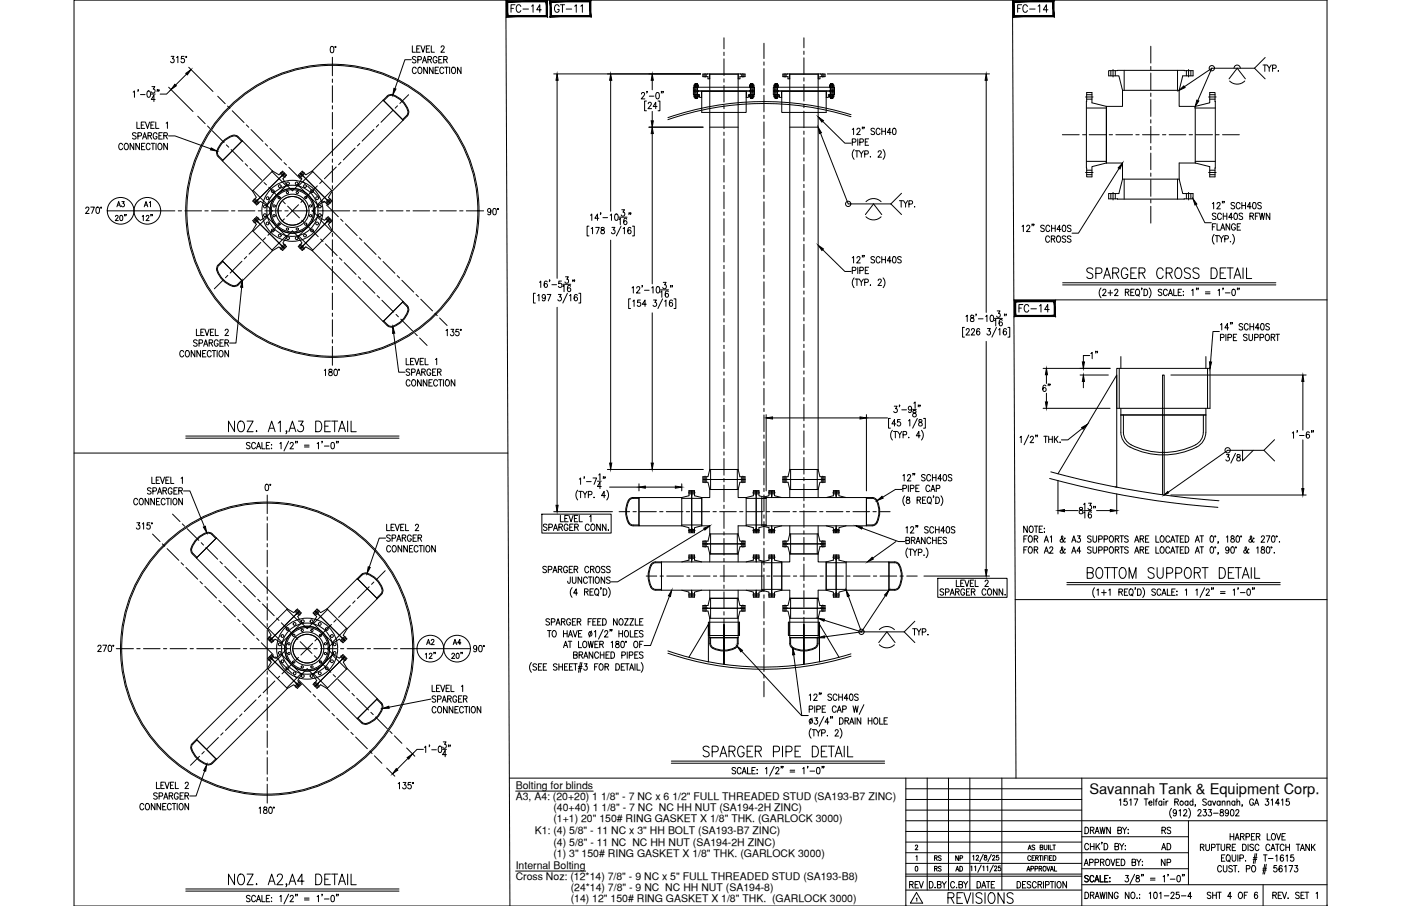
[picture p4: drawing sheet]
<svg xmlns="http://www.w3.org/2000/svg" width="432mm" height="279mm" viewBox="0 0 432 279" stroke-linecap="round" stroke-linejoin="round" font-family="sans-serif">
<defs><g id="words">
<g font-size="6.6">
<text x="334.1" y="87.1">SPARGER CROSS DETAIL</text>
<text x="334.1" y="179.6">BOTTOM SUPPORT DETAIL</text>
<text x="215.9" y="234.6">SPARGER PIPE DETAIL</text>
<text x="291.4" y="279.8">REVISIONS</text>
</g>
<text font-size="6.2" x="376.8" y="143.9">3/8</text>
<g font-size="5.3">
<text x="156.6" y="4.9">FC-14</text>
<text x="170" y="4.9">GT-11</text>
<text x="312.9" y="4.9">FC-14</text>
<text x="313.3" y="97.4">FC-14</text>
<text x="324.9" y="122.1" transform="rotate(-90 324.9 122.1)">6&quot;</text>
<text x="279.4" y="275.2">REV</text>
</g>
<g font-size="4.9">
<text x="34.6" y="69.1">20&quot;</text>
<text x="43" y="69.1">12&quot;</text>
<text x="339.4" y="111.8" transform="rotate(-90 339.4 111.8)">1&quot;</text>
<text x="130.5" y="200">A2</text>
<text x="138.6" y="200">A4</text>
<text x="130.2" y="204.3">12&quot;</text>
<text x="138.3" y="204.3">20&quot;</text>
<text x="357" y="263.2">AD</text>
<text x="357.4" y="258.2">RS</text>
<text x="357" y="268.1">NP</text>
</g>
<text font-size="4.5" x="335.7" y="244.9">Savannah Tank &amp; Equipment Corp.</text>
<g font-size="4.4">
<text x="35.3" y="64.9">A3</text>
<text x="43.4" y="64.9">A1</text>
<text x="287.2" y="269.9">RS</text>
<text x="287.2" y="266.7">RS</text>
<text x="293.5" y="266.7">NP</text>
<text x="293.9" y="269.9">AD</text>
</g>
<g font-size="3.2">
<text x="158.9" y="243.3">Bolting for blinds</text>
<text x="158.9" y="246.7">A3, A4: (20+20) 1 1/8&quot; - 7 NC x 6 1/2&quot; FULL THREADED STUD (SA193-B7 ZINC)</text>
<text x="170.6" y="250.1">(40+40) 1 1/8&quot; - 7 NC NC HH NUT (SA194-2H ZINC)</text>
<text x="164.8" y="257.3">K1: (4) 5/8&quot; - 11 NC x 3&quot; HH BOLT (SA193-B7 ZINC)</text>
<text x="170.6" y="253.6">(1+1) 20&quot; 150# RING GASKET X 1/8&quot; THK. (GARLOCK 3000)</text>
<text x="170.6" y="260.8">(4) 5/8&quot; - 11 NC NC HH NUT (SA194-2H ZINC)</text>
<text x="158.9" y="267.9">Internal Bolting</text>
<text x="170.6" y="264.2">(1) 3&quot; 150# RING GASKET X 1/8&quot; THK. (GARLOCK 3000)</text>
<text x="158.9" y="271.3">Cross Noz: (12*14) 7/8&quot; - 9 NC x 5&quot; FULL THREADED STUD (SA193-B8)</text>
<text x="175.9" y="274.8">(24*14) 7/8&quot; - 9 NC NC HH NUT (SA194-8)</text>
<text x="175.9" y="278.2">(14) 12&quot; 150# RING GASKET X 1/8&quot; THK. (GARLOCK 3000)</text>
</g>
</g></defs>
<!-- layer: TEXT -->
<g fill="none" stroke="#000" stroke-width=".31">
<path d="M158.9 244h23.9M334.4 255.1a1.01 1.01 0 0 1 1.1 1 1.01 1.01 0 0 1-1.1 1zM336.1 256.1l.9-.2 .1-.6-1-.2v2M336.6 256.1l.6 1M337.5 257.1l.6-2 .7 2M337.7 256.4h.8M339 255.1l.4 2 .4-2 .4 2 .4-2M339.7 259.8h-.2h.2l-.2 .5M342.2 255.1v2l-1.1-2v2M344.5 256.1l1-.2 .1-.6-1.1-.2v2l1.1-.2 .1-.5-.5-.3M345 246.8l.4-.4v1.9M346 255.1l.6 1v1"/>
<path d="M347.2 255.1l-.6 1M347.3 246.4h-.8l-.1 .8a.61 .61 0 0 1 .9 .1 .61 .61 0 0 1-.1 .8 .61 .61 0 0 1-.8-.1M347.6 257h.2zM347.7 255.8v.1zM348.2 246.8l.4-.4v1.9M349.5 246.4h1.2l-.8 1.9M352.7 246.4h1.1M353.2 246.4v1.9M354.1 247.6h.9l-.1-.5a.58 .58 0 0 0-.8 .7 .58 .58 0 0 0 .9 .3M355.6 246.4v1.9M356.1 247h.5M356.7 246.4l-.3 .1-.1 .3v1.5"/>
<path d="M358.1 247.3l-.2-.2a.58 .58 0 0 0-.8 .6 .58 .58 0 0 0 1 .4M358.1 247v1.3M358.7 246.4v.2zM358.7 247.1v1.2M359.4 247v1.3M360 247l-.4 .1-.2 .5M361.1 249.3a2.24 2.24 0 0 0 0 3M362.1 247.3l.9-.1 .1-.6-1-.2v1.9M362.6 250.3l-.1 .3a.54 .54 0 0 1-.8 .1 .54 .54 0 0 1 0-.8 .54 .54 0 0 1 .8 .1l.1 .3a.9 .9 0 0 1-.6 1.3l-.4-.2M362.6 247.3l.6 1M363.4 250l.4-.3v1.9M364.8 250.1l.2-.3 .5-.1 .3 .5-1.1 1.4h1.2"/>
<path d="M366.1 247.3l-.1-.2a.58 .58 0 0 0-.8 .6 .58 .58 0 0 0 .9 .4M366.1 247v1.3M366.4 249.3a2.31 2.31 0 0 1 0 3M367.7 247.3a.56 .56 0 0 0-.8 0 .56 .56 0 0 0 0 .8 .56 .56 0 0 0 .8 0M367.7 246.4v1.9M368.5 248.3h-.2h.2l-.2 .4M369.2 250.1l.3-.4h.4l.3 .3-1.1 1.6h1.1M370.9 249.7h.9l-.5 .7a.6 .6 0 0 1 .5 .9 .6 .6 0 0 1-1.1 0M371.8 246.7l-.4-.3-.7 .3 .2 .4 .9 .7v.3l-.4 .2-.7-.2M372.5 249.7h.9l-.5 .7a.6 .6 0 0 1 .5 1 .6 .6 0 0 1-1.1-.1M373.3 247.3a.56 .56 0 0 0-.8 0 .56 .56 0 0 0 0 .8 .56 .56 0 0 0 .8 0M373.3 247v1.3"/>
<path d="M373.7 247l.5 1.3 .5-1.3M374 250.8h1.5M376 247.3a.56 .56 0 0 0-.7 0 .56 .56 0 0 0 0 .8 .56 .56 0 0 0 .7 0M376 247v1.3M376.2 249.8v.5a.72 .72 0 0 1 .8 .4 .72 .72 0 0 1-.3 .9 .63 .63 0 0 1-.7-.6 .63 .63 0 0 1 .8-.6l.2-.3v-.3zM376.7 247.4l.4-.4 .4 .1v1.2M376.7 247v1.3M378.2 247.4l.4-.4 .4 .1 .1 1.2M378.2 247v1.3M378.6 250.3v.3a.54 .54 0 0 1-.8 .1 .54 .54 0 0 1 0-.8 .54 .54 0 0 1 .8 .1v.3a.9 .9 0 0 1-.6 1.3l-.3-.2M379.1 257.1v1.9M379.1 258h1.2"/>
<path d="M379.4 249.8l.3-.1a1.06 1.06 0 0 1 .6 .9 1.06 1.06 0 0 1-.6 1l-.3-.1-.2-.7zM380.3 257.1v1.9M380.6 247.3a.56 .56 0 0 0-.8 0 .56 .56 0 0 0 0 .8 .56 .56 0 0 0 .8 0M380.6 247v1.3M380.7 259l.6-1.9 .6 1.9M380.9 250.1l.1-.3 .5-.1 .3 .5-1 1.4h1.1M380.9 258.4h.8M381.2 247.4l.4-.4 .4 .1 .1 1.2M381.2 246.4v1.9M382.3 258l1-.1v-.7l-1-.1v1.9M382.9 248.3l-.1 .4M382.9 258l.6 1"/>
<path d="M384 258.1l1-.1 .1-.8-1.1-.1v1.9M385.7 258h.6M386.3 246.8a.61 .61 0 0 0-.7-.4 .61 .61 0 0 0-.5 .7v.5a.61 .61 0 0 0 .6 .8 .61 .61 0 0 0 .6-.8h-.4M386.7 248.3l.6-1.9 .6 1.9M386.7 257.1h-1v1.9h1M386.9 247.7h.8M387.2 258l1-.1v-.7l-1-.1v1.9M387.8 258l.5 1M390.1 246.4h.9l-.5 .7a.6 .6 0 0 1 .5 .9 .6 .6 0 0 1-1.1 0M390.6 257.1v1.9h.9M391.8 246.8l.4-.4v1.9M392.2 257.2l.1-.1a1 1 0 0 1 .8 1 1 1 0 0 1-.8 .9 1.27 1.27 0 0 1-.1-1.8z"/>
<path d="M393.4 257.1l.7 1.9 .6-1.9M394.3 247.7h-1.2l.8-1.3v1.9M395 246.8l.4-.4v1.9M395.1 258h.7M396.2 257.1h-1.1v1.9h1.1M397.3 246.4h-.8l-.1 .8a.61 .61 0 0 1 .9 .1 .61 .61 0 0 1-.1 .8 .61 .61 0 0 1-.9-.1M158.9 268.6h21.6M282.1 260.9l.3-.3 .4 .3-.7 1.2h.8M282.2 267.2h.2a.82 .82 0 0 1 .5 .7 .82 .82 0 0 1-.5 .7l-.3-.2zM282.3 264.2l.3-.3v1.5M282.4 277.1l.2-.2v1M282.5 275.2l1.9 3.3h-3.8z"/>
<path d="M288.2 273.6v.2zM288.9 272.8l1-.1v-.8l-1-.1v2l1.1-.2v-.4l-.4-.4M290.4 271.8l.6 1v1M291.7 271.8l-.7 1M294.2 272.3a.62 .62 0 0 0-.7-.5 .62 .62 0 0 0-.5 .8v.5a.62 .62 0 0 0 .5 .7 .62 .62 0 0 0 .7-.5M295.6 272.8l.9-.1 .1-.7-1-.2v2l1-.2 .1-.4-.4-.4M297 271.8l.6 1v1M298.3 271.8l-.7 1M299.2 267.3l.3-.2v1.4M299.8 264.1l.3-.3v1.5M300.4 267.3l.3-.2v1.4M300.9 264.1l.1-.3h.3l.3 .4-.8 1.1h.9"/>
<path d="M301.1 271.8a1 1 0 0 1 1.2 1 1 1 0 0 1-1.2 1zM302.4 266.8l-1.1 2.2M302.6 273.8l.6-2 .6 2M302.9 267.3l.3-.2v1.4M303 263.5l-1 2.2M303.4 263.8v.5a.54 .54 0 0 1 .7 .3 .54 .54 0 0 1-.2 .7 .48 .48 0 0 1-.6-.5 .48 .48 0 0 1 .6-.5l.2-.5zM304 271.8h1.1M304.1 267.3l.3-.2v1.4M304.6 271.8v2M305.5 263.5l-1 2.2M305.9 264.1l.3-.3 .4 .3-.7 1.2h.8M306.2 266.8l-1.1 2.2"/>
<path d="M306.5 267.4l.2-.3 .5 .2-.7 1.2h.8M306.6 271.8h-1.1v2M307.8 263.8h-.6l-.1 .6a.46 .46 0 0 1 .7 0 .46 .46 0 0 1-.1 .7 .46 .46 0 0 1-.7-.1M308.4 267.1h-.6l-.1 .6a.46 .46 0 0 1 .7 0 .46 .46 0 0 1-.1 .7 .46 .46 0 0 1-.7-.1M313.5 271.8a1 1 0 0 1 1.1 1 1 1 0 0 1-1.1 1zM316.2 271.8h-1v2h1M316.5 268.6l.5-1.4 .4 1.4M316.7 268.2h.6M316.9 262.1l.5-1.5 .4 1.5M317.1 261.6h.5M317.6 264.2a.46 .46 0 0 0-.5-.3 .46 .46 0 0 0-.3 .5v.4a.46 .46 0 0 0 .3 .6 .46 .46 0 0 0 .5-.4M317.7 272.1l-.4-.3-.7 .3 .1 .5 .9 .5a.48 .48 0 0 1-.3 .7l-.7-.3"/>
<path d="M317.7 267.9h.8v-.7h-.8v1.4M318.1 264.6h.5M318.9 263.9h-.8v1.5h.8M318.9 260.8l-.3-.2-.5 .2 .1 .4 .7 .4-.3 .5-.5-.2M319 267.9h.7v-.7h-.7v1.4M319.2 264.6l.7-.1v-.6h-.7v1.5M319.4 272.3a.62 .62 0 0 0-.8-.5 .62 .62 0 0 0-.4 .8v.5a.62 .62 0 0 0 .4 .7 .62 .62 0 0 0 .8-.5M319.6 264.6l.4 .8M319.9 272.8l1-.1 .1-.7-1.1-.2v2M320.3 267.9l.7-.1v-.6h-.7v1.4M320.3 263.9h.8M320.5 272.8l.6 1"/>
<path d="M320.6 261.3l.7-.1 .1-.5-.8-.1v1.5l.8-.2v-.5l-.3-.1M320.7 267.9l.4 .7M320.7 263.9v1.5M321.4 263.9v1.5M321.6 271.8v2M321.7 267.2a.68 .68 0 0 1 .7 .7 .68 .68 0 0 1-.7 .7l-.2-.5zM321.8 260.6v1l.4 .5 .4-.2 .1-1.3M321.9 264.6h.5M322.2 272.9l1-.1v-.9l-1-.1v2M322.6 267.2l.5 1.4 .5-1.4M322.7 263.9h-.8v1.5M323 263.9v1.5"/>
<path d="M323.2 260.6v1.5M323.5 264.6h.4M323.6 260.6v1.5h.8M323.7 271.8h1.1M323.7 268.6l.5-1.4 .5 1.4M323.9 268.2h.6M324.2 263.9h-.7v1.5h.7M324.3 271.8v2M324.5 260.6h.8M324.6 263.9a.75 .75 0 0 1 .9 .7 .75 .75 0 0 1-.9 .8zM324.9 260.6v1.5M325 267.2v1.4h.7"/>
<path d="M325.2 271.8v2M326.1 271.9l.1-.1a1.01 1.01 0 0 1 .9 1 1.01 1.01 0 0 1-.9 1 1.27 1.27 0 0 1-.1-1.9zM328.7 271.8v2l-1.1-2v2M334.2 266.9l.6-1.9 .6 1.9M334.4 275.1a1 1 0 0 1 1.1 1 1 1 0 0 1-1.1 1zM334.4 266.3h.8M335.4 270.3l-.4-.3-.7 .3 .2 .4 .9 .7v.3l-.4 .3-.7-.3M335.5 260.6a.62 .62 0 0 0-.7-.5 .62 .62 0 0 0-.5 .8v.4a.62 .62 0 0 0 .5 .8 .62 .62 0 0 0 .7-.5M335.8 266l1-.1 .1-.7-1.1-.2v1.9M336.1 276.1l.9-.1 .1-.7-1-.2v2M336.1 260.1v2M336.1 261h1.1"/>
<path d="M336.6 276.1l.6 1M337.1 270.5a.61 .61 0 0 0-.7-.5 .61 .61 0 0 0-.5 .7v.5a.61 .61 0 0 0 .5 .8 .61 .61 0 0 0 .7-.5M337.2 260.1v2M337.4 272l.7-2 .6 2M337.5 266l1-.1v-.7l-1-.2v1.9M337.5 277.1l.6-2 .7 2M337.7 271.3h.8M337.7 276.5h.8M337.8 260.1v2M338.2 260.9l.7 1.2M338.9 260.1l-1.1 1.3M339 275.1l.4 2 .4-2 .4 2 .4-2"/>
<path d="M339.1 270v2h1M339.2 265.9l.9-.1v-.7l-.9-.1v1.9M339.7 265.9l.6 1M340.3 260.1a1 1 0 0 1 1.1 1 1 1 0 0 1-1.1 1zM340.5 270.9h.6M341.1 265.1l.1-.1a1 1 0 0 1 .9 .9 1 1 0 0 1-.9 1 1.26 1.26 0 0 1-.1-1.8zM341.1 275.1v2M341.5 270h-1v2h1M342 271.9h.1zM342.1 270.6v.2zM342.4 265l.6 1.9 .6-1.9M342.9 275.1v2l-1.2-2v2"/>
<path d="M343.6 261l1-.1v-.7l-1-.1v2l1.1-.2 .1-.5-.4-.4M344 265.9h.7M344.6 275.6a.62 .62 0 0 0-.7-.5 .62 .62 0 0 0-.5 .8v.5a.62 .62 0 0 0 .6 .7 .62 .62 0 0 0 .6-.7h-.4M345.1 265h-1.1v1.9h1.1M345.1 260.1l.6 .9v1.1M345.6 265a1 1 0 0 1 1.1 .9 1 1 0 0 1-1.1 1zM346.4 260.1l-.7 .9M346.8 260.8v.1zM346.8 261.9v.2zM346.9 270h.9l-.5 .7a.6 .6 0 0 1 .5 1 .6 .6 0 0 1-1.1-.1M348 275.1v2l-1.2-2v2M348.8 275.2l.2-.1a1 1 0 0 1 .8 1 1 1 0 0 1-.8 1 1.29 1.29 0 0 1-.2-1.9z"/>
<path d="M348.9 265.9l1-.1v-.7l-1-.1v1.9l1-.1 .1-.5-.4-.4M349.7 269.6l-1.4 3M350.2 270.1v.5a.73 .73 0 0 1 .9 .5 .73 .73 0 0 1-.3 .9 .64 .64 0 0 1-.8-.7 .64 .64 0 0 1 .9-.6l.2-.2-.1-.4zM350.4 265l.6 .9v1M350.4 277h.1zM351.2 275.8h.1M351.2 276.9h.1M351.6 265l-.6 .9M351.9 269.7h-.1h.1l-.1 .5M352 266.8h.2zM352.1 265.6v.2zM352.4 269.7l-.1 .5"/>
<path d="M354.2 275.5l.4-.4v2M354.6 270.8h1.4M354.6 271.4h1.4M355.8 275.2l.4-.1a1.14 1.14 0 0 1-.2 2l-.2-.1-.2-.7zM357.4 275.5l.4-.4v2M358.5 270.4l.4-.4v2M358.8 276.3h1.5M360.1 269.7l-.2 .5M360.7 271.1h1.4M360.9 275.6l.3-.5h.3l.4 .4-.3 .7-.8 .9h1.2M362.9 270.1l.3-.1a1.09 1.09 0 0 1 .6 1 1.09 1.09 0 0 1-.6 1 1.43 1.43 0 0 1-.3-1.9zM363.4 275.1h-.8l-.1 .9a.61 .61 0 0 1 .9 0 .61 .61 0 0 1-.1 .9 .61 .61 0 0 1-.9-.2"/>
<path d="M364.1 276.3h1.4M364.5 269.7l-.1 .5M365 269.7h-.2h.2l-.2 .5M367.3 276.5h-1.2l.8-1.4v2M370 261.3l.9-.1 .1-.7-1-.1v1.9M370.5 261.3l.6 1M371.6 260.4v1.3l.5 .6 .6-.3 .1-1.6M373.2 275.4l-.4-.3-.7 .3 .1 .5 .9 .5a.48 .48 0 0 1-.3 .7l-.7-.3M373.4 261.4l1-.1 .1-.3-.1-.6h-1v1.9M373.8 276.1h1.1M373.8 275.1v2M374.8 260.4h1.2"/>
<path d="M374.9 275.1v2M375.3 275.1h1.1M375.4 260.4v1.9M375.8 275.1v2M376.3 260.4v1.3l.5 .6 .6-.3 .1-1.6M376.5 267.4a.61 .61 0 0 0-.8-.5 .61 .61 0 0 0-.4 .8v.4a.61 .61 0 0 0 .4 .8 .61 .61 0 0 0 .8-.5M376.5 264.6h.6M377 266.9l.1 1.7 .4 .3 .6-.3v-1.7M377.5 263.6h-1v2h1M378.1 261.3l1-.1v-.8h-1v1.9M378.2 263.7l.2-.1a1 1 0 0 1 .8 1 1 1 0 0 1-.8 1 1.24 1.24 0 0 1-.2-1.9zM378.6 265.2l.5 .6"/>
<path d="M378.7 261.3l.5 1M379.6 276.5h-1.2l.8-1.4v2M379.8 263.6v1.4l.4 .6 .6-.3 .1-1.7M379.8 261.3h.6M379.8 267.2l-.4-.3-.5 .1-.1 .6 .9 .5 .1 .5-.4 .3-.7-.3M380.2 266.9h1.1M380.7 266.9v2M380.8 260.4h-1v1.9h1M381.5 263.6v2M381.7 268.8h.1zM382 275.2l.1-.1a1 1 0 0 1 .9 1 1 1 0 0 1-.9 1 1.27 1.27 0 0 1-.1-1.9zM382.1 264.7l1-.1 .1-.8-1.1-.2v2"/>
<path d="M383 260.4a1 1 0 0 1 1.1 .9 1 1 0 0 1-1.1 1zM383.5 276.1h.6M383.9 265.4v.2zM384.1 267.9h1l.1-.8-1.1-.2v2M384.5 275.1h-1v2M384.7 260.4v1.9M386.1 267l.1-.1a1.01 1.01 0 0 1 .8 1 1.01 1.01 0 0 1-.8 1 1.29 1.29 0 0 1-.1-1.9zM386.2 265h1.1M386.3 264.5h1.1M386.3 260.6l-.4-.2-.7 .2 .2 .5 .9 .6v.3l-.4 .3-.7-.3M386.8 263.2l-.5 3.1M387.3 263.2l-.5 3.1"/>
<path d="M387.6 275.4l-.5-.3a1.13 1.13 0 0 0 .1 2 .58 .58 0 0 0 .4-.8 .58 .58 0 0 0-.9-.1l-.1 .3M388 260.8a.61 .61 0 0 0-.7-.4 .61 .61 0 0 0-.5 .7v.5a.61 .61 0 0 0 .5 .7 .61 .61 0 0 0 .7-.4M389.2 268.3h1.1M389.3 267.8h1.1M389.4 263.6h1.1M389.8 266.6l-.5 3M390 263.6v2M390.3 266.6l-.6 3M390.9 264.8h1.5M391.4 260.8a.61 .61 0 0 0-.8-.4 .61 .61 0 0 0-.4 .7v.5a.61 .61 0 0 0 .4 .7 .61 .61 0 0 0 .8-.4M391.7 262.3l.6-1.9 .7 1.9M391.9 261.7h.8"/>
<path d="M392.3 276.1l1-.1v-.8l-1-.1v2M392.9 276.1l.5 1M393.1 260.4h1.1M393.1 264l.5-.4v2M393.5 266.9h-.8l-.1 .9a.62 .62 0 0 1 .9 0 .62 .62 0 0 1-.1 .9 .62 .62 0 0 1-.9-.2M393.7 260.4v1.9M394 276.1h.6M395 275.1h-1v2h1M395.2 267.2l-.4-.3a1.1 1.1 0 0 0-.6 1 1.1 1.1 0 0 0 .6 1 .57 .57 0 0 0 .5-.5 .57 .57 0 0 0-.5-.6 .57 .57 0 0 0-.6 .4M395.2 275.1l.7 2 .6-2M395.5 263.9l-.3-.3a1.1 1.1 0 0 0-.6 1 1.1 1.1 0 0 0 .6 1 .55 .55 0 0 0 .5-.5 .55 .55 0 0 0-.5-.6 .55 .55 0 0 0-.6 .4M395.8 260.8a.62 .62 0 0 0-.8-.4 .62 .62 0 0 0-.5 .7v.5a.62 .62 0 0 0 .5 .7 .62 .62 0 0 0 .8-.4"/>
<path d="M395.9 267.3l.4-.4v2M396.3 261.3h1.1M396.3 260.4v1.9M396.3 264l.4-.4v2M396.9 277h.2zM397.3 266.9h1.1l-.8 2M397.4 260.4v1.9M398.7 263.6h-.8l-.1 .9a.62 .62 0 0 1 .9 0 .62 .62 0 0 1-.1 .9 .62 .62 0 0 1-.9-.2M399.1 266.9h.8l-.4 .8a.6 .6 0 0 1 .5 .9 .6 .6 0 0 1-1.1-.1M399.5 260.4h1.1M400.1 260.4v1.9M400.4 275.4l-.4-.3-.7 .3 .1 .4 1 .7v.3l-.4 .3-.7-.3"/>
<path d="M400.8 262.3l.6-1.9 .7 1.9M401 276.1h.6M401 261.7h.8M402 275.1h-1v2h1M402.3 275.1h1.1M402.8 275.1v2M403.6 260.4v1.9l-1.1-1.9v1.9M404.2 260.4v1.9M404.6 261.2l.7 1.1M405.3 260.4l-1.1 1.3M405.6 275.5l.4-.4v2"/>
<circle cx="364.2" cy="247.6" r=".62"/>
</g>
<!-- layer: 0 -->
<g fill="none" stroke="#000" stroke-width=".31">
<path d="M22.8 0h386.2v279.4h-386.2zM155.9 0l1.3 279.4M312.1 0l1 240M312.5 92.5h96.5M22.8 139.7h133.7M312.9 184.9h96.1M157 240h252M279.2 240v39.4M285.8 240v34.5M292.3 240v34.5M298.9 240v34.5M308.8 240v34.5"/>
<path d="M333.4 240v39.4M279.2 259.7h54.2M279.2 253.1h129.8M279.2 256.4h54.2M279.2 249.8h54.2M279.2 246.5h54.2M279.2 243.2h54.2M333.4 258h32.9M366.3 253.1v19.7M279.2 266.3h54.2M279.2 263h87.1M279.2 269.6h54.2"/>
<path d="M279.2 274.5h54.2M279.2 270.2h54.2M333.4 272.8h75.6M333.4 267.9h32.9M389.3 272.8v6.6"/>
</g>
<!-- layer: SHOP TAG -->
<path d="M279.2 279.4h.1M409 279.4h.1" fill="none" stroke="#000" stroke-width=".31"/>
<!-- layer: SHELL -->
<g fill="none" stroke="#000" stroke-width=".31">
<circle cx="90.1" cy="65" r="6.9"/>
<circle cx="90.1" cy="65" r="4.4"/>
<circle cx="102.4" cy="65" r="44.9"/>
<circle cx="102.4" cy="65" r="45.2"/>
<circle cx="82.3" cy="200" r="44.9"/>
<circle cx="82.3" cy="200" r="45.2"/>
<circle cx="94.7" cy="200" r="4.4"/>
<circle cx="94.7" cy="200" r="6.9"/>
</g>
<!-- layer: CENTER -->
<g fill="none" stroke="#000" stroke-width=".31">
<path d="M102.4 17.7v5.7M223.1 11.7v3.4M223.1 16.1v1M223.1 18.1v5.2M235.5 13.3v4.8M235.5 19.1v1M247.8 11.7v3M247.8 15.8v1M247.8 17.8v5.2M354.7 14.3v5.2M60.9 35.8l2.3 2.3M64 38.9l.7 .7"/>
<path d="M67.1 29.7l2.3 2.3M70.1 32.7l.7 .7M71.6 34.2l3.6 3.6M75.9 38.5l.8 .7M77.4 40l3.6 3.6M102.4 24.4v1M102.4 26.4v5.2M102.4 32.6v1M102.4 34.6v5.2M115.3 39.9l-3.7 3.6M116.7 38.4l-.7 .8M121.1 34.1l-3.7 3.6"/>
<path d="M122.5 32.6l-.7 .8M125.9 29.2l-2.7 2.7M214.6 25.7v4.7M217.3 22.7v1.1M223.1 24.3v1M223.1 26.4v5.1M223.1 32.5v1M223.1 34.6v5.1M229 22.7v1.1M231.7 25.7v4.7M235.5 21.1v5.2M235.5 27.3v1"/>
<path d="M235.5 29.4v5.1M235.5 35.5v1.1M235.5 37.6v5.1M239.2 25.7v4.7M242 22.7v1.1M247.8 24v1M247.8 26v5.2M247.8 32.2v1M247.8 34.2v5.2M253.6 22.7v1.1M256.3 25.7v4.7M334.6 29.9h2.3"/>
<path d="M343 21.4v2.3M354.7 20.5v1M354.7 22.5v5.2M354.7 28.7v1M354.7 30.8v5.1M354.7 36.9v1.1M354.7 39v5.1M366.3 21.4v2.3M372.5 29.9h2.3M65.4 40.3l3.6 3.6M69.8 44.7l.7 .7M71.2 46.1l3.6 3.7"/>
<path d="M75.6 50.5l.7 .7M77 51.9l3.7 3.7M81.4 56.3l.7 .7M81.7 44.3l.8 .7M82.8 57.7l3.7 3.7M83.2 45.8l3.6 3.6M86.5 53.2l.8 .8M87.1 53.8l.8 .8M87.5 50.1l.8 .8M89 51.6l3.6 3.6M93.4 55.9l.7 .8M93.7 53.2l-1.4 1.4"/>
<path d="M94.8 57.4l3.6 3.6M97.8 57.3l-3.6 3.7M99.3 55.9l-.8 .7M102.4 40.8v1M102.4 42.9v5.1M102.4 49v1.1M102.4 51.1v5.1M102.4 57.3v1M102.4 59.3v11.6M103.6 51.5l-3.6 3.6M105.1 50.1l-.7 .7M109.4 45.7l-3.6 3.6"/>
<path d="M110.9 44.3l-.7 .7M223.1 40.7v1.1M223.1 42.8v5.1M223.1 49v1M223.1 51v5.2M223.1 57.2v1M223.1 59.2v5.2M235.5 43.8v1M235.5 45.8v5.1M235.5 52v1M235.5 54v5.2M247.8 40.4v1"/>
<path d="M247.8 42.5v5.1M247.8 48.6v1.1M247.8 50.7v5.1M247.8 56.9v1M247.8 58.9v5.2M327.4 41.6h5.2M333.7 41.6h1M334.6 53.2h2.3M335.7 41.6h5.1M341.9 41.6h1M343 59.4v2.3M343.9 41.6h5.1"/>
<path d="M350.1 41.6h1M352.1 41.6h5.2M354.7 45.1v1.1M354.7 47.2v5.1M354.7 53.4v1M354.7 55.4v5.1M358.3 41.6h1M360.3 41.6h5.2M366.3 59.4v2.3M366.5 41.6h1M368.6 41.6h5.1M372.5 53.2h2.3"/>
<path d="M374.7 41.6h1.1M376.8 41.6h5.2M49.5 65h4.4M54.9 65h1.1M57 65h5.1M63.1 65h1.1M65.2 65h5.1M71.4 65h1M73.4 65h5.1M76 79.1l-.7 .7M78.3 61.4l1.4 1.4M79.6 65h1"/>
<path d="M79.7 67.2l-1.4 1.5M80.4 74.8l-3.6 3.6M81.6 65h5.2M81.8 73.3l-.7 .7M86.2 68.9l-3.6 3.7M87.2 62.1l.7 .7M87.7 67.5l-.8 .7M87.8 65h1M87.9 75.4l-1.4 1.5M88.6 63.6l3.7 3.6M89.9 65h5.1M92 63.1l-3.6 3.7"/>
<path d="M92.3 75.4l1.4 1.5M93 67.9l.7 .7M93.5 61.7l-.8 .7M94.5 69.4l3.6 3.6M96 65h1M98.1 65h9.7M98.8 73.7l.7 .8M99.2 61.8l.7 .7M100.3 75.2l3.6 3.6M100.5 67.2l1.5 1.5M100.6 63.2l3.7 3.6M102 61.4l-1.5 1.4"/>
<path d="M102.4 71.9v1M102.4 73.9v5.2M104.6 79.5l.8 .8M105 67.6l.7 .7M106.4 69l3.7 3.6M108.8 65h1M110.8 73.4l.7 .7M110.8 65h5.2M112.2 74.8l3.7 3.7M116.6 79.2l.7 .7M117 65h1M119.1 65h5.1"/>
<path d="M125.2 65h1.1M127.3 65h5.1M133.5 65h1M135.5 65h5.2M141.7 65h1M143.7 65h5.4M223.1 65.4v1M223.1 67.4v5.2M223.1 73.6v1M223.1 75.7v5.1M235.5 60.2v1M235.5 62.2v5.2"/>
<path d="M235.5 68.4v1M235.5 70.5v5.1M235.5 76.6v1M235.5 78.7v5.1M247.8 65.1v1M247.8 67.1v5.2M247.8 73.3v1M247.8 75.3v5.2M354.7 61.6v1M354.7 63.6v5.2M68.8 86.4l-2.7 2.7M70.2 84.9l-.7 .8"/>
<path d="M74.6 80.6l-3.6 3.6M102.4 80.1v1M102.4 82.2v5.1M102.4 88.3v1M102.4 90.4v5.1M102.4 96.5v1.1M102.4 98.6v5.1M106.1 81l3.6 3.6M110.4 85.3l.8 .8M111.9 86.8l3.6 3.6M116.2 91.2l.8 .7M117.7 92.6l3.6 3.6"/>
<path d="M118.1 80.6l3.6 3.7M122.1 97l.7 .7M122.4 85l.7 .7M123.5 98.4l3.6 3.6M123.9 86.4l3.6 3.7M128.2 90.8l.7 .7M129.7 92.3l3.6 3.6M134 96.6l.8 .7M135.5 98.1l2.3 2.3M223.1 81.8v1M223.1 83.9v5.1M223.1 90v1.1"/>
<path d="M223.1 92.1v5.1M223.1 98.3v1M235.5 84.8v1.1M235.5 86.9v5.1M235.5 93v1.1M235.5 95.1v5.1M247.8 81.5v1M247.8 83.6v5.1M247.8 89.7v1M247.8 91.8v5.1M247.8 97.9v1.1M247.8 100v5.1"/>
<path d="M102.4 104.8v1M102.4 106.8v5.8M127.9 102.8l.7 .7M129.3 104.2l2.3 2.3M223.1 100.3v5.2M223.1 106.5v1M223.1 108.5v5.2M223.1 114.7v1M223.1 116.8v5.1M235.5 101.3v1M235.5 103.3v5.2M235.5 109.5v1"/>
<path d="M235.5 111.5v5.2M235.5 117.7v1M235.5 119.8v5.1M247.8 106.2v1M247.8 108.2v5.1M247.8 114.4v1M247.8 116.4v5.2M223.1 122.9v1M223.1 125v5.1M223.1 131.1v1M223.1 133.2v5.1M223.1 139.3v1.1"/>
<path d="M235.5 125.9v1M235.5 128v5.1M235.5 134.1v1.1M235.5 136.2v5.1M247.8 122.6v1M247.8 124.7v5.1M247.8 130.8v1M247.8 132.9v5.1M247.8 139v1.1M53.2 158.5l2.3 2.3M82.4 152.7v5.7M82.4 159.4v1"/>
<path d="M190.8 157.8h3.3M195.1 157.8h1M197.1 157.8h5.2M203.3 157.8h1M205.4 157.8h5.1M211.5 157.8h1.1M212.2 152h2M213.6 157.8h5.1M217.3 146.8v2.1M219.8 157.8h1M221.8 157.8h5.1M223.1 141.4v5.1"/>
<path d="M223.1 147.6v1M223.1 149.6v5.1M223.1 155.8v1M223.1 157.8v5.2M228 157.8h1M229 146.8v2.1M230 157.8h5.2M232 152h2.1M235.5 142.3v1.1M235.5 144.4v5.1M235.5 150.6v1M235.5 152.6v5.2"/>
<path d="M235.5 158.8v1M236.2 157.8h1M236.8 152h2.1M238.2 157.8h5.2M242 146.8v2.1M244.4 157.8h1M246.4 157.8h5.2M247.8 141.1v5.1M247.8 147.2v1.1M247.8 149.3v5.1M247.8 155.4v1.1M247.8 157.5v5.1"/>
<path d="M252.6 157.8h1M253.6 146.8v2.1M254.7 157.8h5.1M256.7 152h2M260.8 157.8h1.1M262.9 157.8h5.1M269 157.8h1.1M271.1 157.8h3.2M47 164.7l2.3 2.3M50 167.7l.8 .7M51.5 169.2l3.6 3.6M55.8 173.5l.8 .8"/>
<path d="M56.2 161.6l.7 .7M57.3 175l3.6 3.6M57.7 163l3.6 3.6M61.7 179.3l.7 .8M62 167.4l.7 .7M63.5 168.8l3.6 3.7M67.8 173.2l.7 .7M69.3 174.6l3.6 3.7M73.6 179l.8 .7M82.4 161.5v5.1M82.4 167.6v1.1M82.4 169.7v5.1"/>
<path d="M82.4 175.9v1M82.4 177.9v5.1M115.2 179.5l-.7 .7M118.7 176l-2.7 2.8M199.2 177.7h3.2M203.4 177.7h1.1M205.5 177.7h5.1M211.7 177.7h1M212.2 163.6h2M212.2 171.8h2M213.7 177.7h5.1M217.3 166.7v2.1"/>
<path d="M219.9 177.7h1M221.9 177.7h5.2M223.1 164v1M223.1 166.1v5.1M223.1 172.2v1M223.1 174.3v5.1M228.1 177.7h1M229 166.7v2.1M230.1 177.7h5.2M232 163.6h2.1M232 171.8h2.1M235.5 160.8v5.2"/>
<path d="M235.5 167v1M235.5 169.1v5.1M235.5 175.2v1.1M235.5 177.3v5.1M236.3 177.7h1M236.8 163.6h2.1M236.8 171.8h2.1M238.4 177.7h5.1M242 166.7v2.1M244.5 177.7h1.1M246.6 177.7h5.1M247.8 163.7v1"/>
<path d="M247.8 165.7v5.2M247.8 171.9v1M247.8 173.9v5.2M252.8 177.7h1M253.6 166.7v2.1M254.8 177.7h5.1M256.7 163.6h2M256.7 171.8h2M261 177.7h1M263 177.7h5.2M269.2 177.7h1M271.2 177.7h5.2"/>
<path d="M277.4 177.7h1M279.5 177.7h3.2M63.1 180.8l3.6 3.6M67.5 185.2l.7 .7M68.9 186.6l3.7 3.6M73.3 191l.7 .7M74.7 192.4l3.7 3.6M75.1 180.4l3.6 3.7M79.1 196.8l.7 .7M79.4 184.8l.8 .7M80.5 198.2l3.7 3.7M80.9 186.3l3.6 3.6"/>
<path d="M82.4 184.1v1M82.4 186.1v5.1M82.4 192.3v1M82.4 194.3v11.6M82.8 196.4l1.5 1.5M85.3 190.6l.7 .7M86.7 192.1l3.6 3.6M91.1 188.2l1.4 1.4M91.1 196.4l.7 .7M92.5 197.9l3.6 3.6M96.4 198.4l-3.7 3.6M97.8 196.9l-.7 .8"/>
<path d="M98.3 188.2l-1.4 1.4M102.2 192.6l-3.7 3.6M103.6 191.1l-.7 .7M106.6 196.4l-1.5 1.5M108 186.8l-3.6 3.6M109.4 185.3l-.7 .7M113.8 181l-3.6 3.6M212.2 183.5h2M217.3 186.6v2M223.1 180.4v1.1M223.1 182.5v5.1M223.1 188.6v1.1"/>
<path d="M223.1 190.7v5.1M223.1 196.9v1M223.1 198.9v3.4M229 186.6v2M232 183.5h2.1M235.5 183.4v1.1M235.5 185.5v5.1M235.5 191.7v1M235.5 193.7v5.1M235.5 199.9v1M236.8 183.5h2.1M242 186.6v2"/>
<path d="M247.8 180.1v1M247.8 182.2v5.1M247.8 188.3v1.1M247.8 190.4v5.1M247.8 196.5v1.1M247.8 198.6v3.1M253.6 186.6v2M256.7 183.5h2M35.8 200h5.3M42.1 200h1.1M44.2 200h5.1M50.4 200h1"/>
<path d="M52.4 200h5.2M58.6 200h1M60.6 200h5.2M66.8 200h1M68.9 200h5.1M75 200h1.1M77.1 200h10.4M78.9 215.8l-3.6 3.6M80.4 214.4l-.7 .7M82.4 206.9v1M82.4 209v5.1M82.4 215.1v1.1"/>
<path d="M82.4 217.2v5.1M84.3 202.2l-1.5 1.5M84.7 210l-3.6 3.6M84.9 202.6l.7 .7M86.2 208.5l-.8 .8M86.4 204l3.6 3.7M88.5 200h1M90.6 200h5.1M90.6 204.2l-3.7 3.6M90.7 208.4l.7 .7M92 202.7l-.7 .8M92.2 209.8l3.6 3.7"/>
<path d="M92.5 210.5l-1.4 1.4M96.5 214.2l.7 .7M96.7 200h1M96.9 210.5l1.4 1.4M96.9 202.2l.7 .8M98 215.7l3.6 3.6M98.3 203.7l3.7 3.6M98.8 200h5.1M102.7 208l.7 .8M104.1 209.5l3.7 3.6M104.9 200h1.1M105.1 202.2l1.5 1.5"/>
<path d="M107 200h5.1M108.5 213.8l.7 .8M109.9 215.3l3.7 3.6M113.2 200h1M114.3 219.7l.7 .7M115.2 200h5.2M121.4 200h1M123.4 200h5.1M235.5 201.9v5.2M235.5 208.1v1M235.5 210.1v4.8M61.5 233.2l-2.8 2.8"/>
<path d="M62.9 231.8l-.7 .7M67.3 227.4l-3.6 3.7M68.7 226l-.7 .7M73.1 221.6l-3.6 3.7M74.6 220.2l-.8 .7M82.4 223.4v1M82.4 225.4v5.1M82.4 231.6v1M82.4 233.6v5.2M82.4 239.8v1M102.3 220l.8 .7M103.8 221.5l3.6 3.6"/>
<path d="M108.1 225.8l.8 .7M109.6 227.3l3.6 3.6M114 231.6l.7 .8M115.4 233.1l2.3 2.3M115.8 221.1l3.6 3.6M120.1 225.5l.7 .7M121.6 226.9l2.3 2.3M82.4 241.8v5.9"/>
</g>
<!-- layer: 20T-150-RFSO -->
<g fill="none" stroke="#000" stroke-width=".31">
<circle cx="84.1" cy="59" r=".43"/>
<circle cx="86.2" cy="57.4" r=".43"/>
<circle cx="88.8" cy="56.6" r=".43"/>
<circle cx="91.5" cy="56.6" r=".43"/>
<circle cx="94" cy="57.4" r=".43"/>
<circle cx="96.1" cy="59" r=".43"/>
<circle cx="81.7" cy="63.7" r=".43"/>
<circle cx="81.7" cy="66.3" r=".43"/>
<circle cx="82.5" cy="68.9" r=".43"/>
<circle cx="82.5" cy="61.1" r=".43"/>
<circle cx="84.1" cy="71.1" r=".43"/>
<circle cx="86.2" cy="72.6" r=".43"/>
<circle cx="88.8" cy="73.5" r=".43"/>
<circle cx="90.1" cy="65" r="9.4"/>
<circle cx="90.1" cy="65" r="7.9"/>
<circle cx="90.1" cy="65" r="6.9"/>
<circle cx="91.5" cy="73.5" r=".43"/>
<circle cx="94" cy="72.6" r=".43"/>
<circle cx="96.1" cy="71.1" r=".43"/>
<circle cx="97.7" cy="61.1" r=".43"/>
<circle cx="97.7" cy="68.9" r=".43"/>
<circle cx="98.6" cy="66.3" r=".43"/>
<circle cx="98.6" cy="63.7" r=".43"/>
<circle cx="86.2" cy="198.7" r=".43"/>
<circle cx="87" cy="196.1" r=".43"/>
<circle cx="88.6" cy="194" r=".43"/>
<circle cx="90.8" cy="192.4" r=".43"/>
<circle cx="93.3" cy="191.6" r=".43"/>
<circle cx="96" cy="191.6" r=".43"/>
<circle cx="98.6" cy="192.4" r=".43"/>
<circle cx="100.7" cy="194" r=".43"/>
<circle cx="102.3" cy="196.1" r=".43"/>
<circle cx="103.1" cy="198.7" r=".43"/>
<circle cx="86.2" cy="201.4" r=".43"/>
<circle cx="87" cy="203.9" r=".43"/>
<circle cx="88.6" cy="206.1" r=".43"/>
<circle cx="90.8" cy="207.7" r=".43"/>
<circle cx="93.3" cy="208.5" r=".43"/>
<circle cx="94.7" cy="200" r="6.9"/>
<circle cx="94.7" cy="200" r="7.9"/>
<circle cx="94.7" cy="200" r="9.4"/>
<circle cx="96" cy="208.5" r=".43"/>
<circle cx="98.6" cy="207.7" r=".43"/>
<circle cx="100.7" cy="206.1" r=".43"/>
<circle cx="102.3" cy="203.9" r=".43"/>
<circle cx="103.1" cy="201.4" r=".43"/>
</g>
<!-- layer: 12T-150-RFSO -->
<g fill="none" stroke="#000" stroke-width=".31">
<circle cx="88.6" cy="59.4" r=".35"/>
<circle cx="91.6" cy="59.4" r=".35"/>
<circle cx="84.5" cy="66.5" r=".35"/>
<circle cx="84.5" cy="63.5" r=".35"/>
<circle cx="86" cy="69.1" r=".35"/>
<circle cx="86" cy="60.9" r=".35"/>
<circle cx="88.6" cy="70.6" r=".35"/>
<circle cx="90.1" cy="65" r="6.5"/>
<circle cx="90.1" cy="65" r="5.1"/>
<circle cx="90.1" cy="65" r="4.4"/>
<circle cx="91.6" cy="70.6" r=".35"/>
<circle cx="94.2" cy="69.1" r=".35"/>
<circle cx="94.2" cy="60.9" r=".35"/>
<circle cx="95.7" cy="66.5" r=".35"/>
<circle cx="95.7" cy="63.5" r=".35"/>
<circle cx="89.1" cy="198.5" r=".35"/>
<circle cx="90.6" cy="195.9" r=".35"/>
<circle cx="93.2" cy="194.4" r=".35"/>
<circle cx="96.2" cy="194.4" r=".35"/>
<circle cx="98.8" cy="195.9" r=".35"/>
<circle cx="100.3" cy="198.5" r=".35"/>
<circle cx="89.1" cy="201.5" r=".35"/>
<circle cx="90.6" cy="204.1" r=".35"/>
<circle cx="93.2" cy="205.7" r=".35"/>
<circle cx="94.7" cy="200" r="4.4"/>
<circle cx="94.7" cy="200" r="5.1"/>
<circle cx="94.7" cy="200" r="6.5"/>
<circle cx="96.2" cy="205.7" r=".35"/>
<circle cx="98.8" cy="204.1" r=".35"/>
<circle cx="100.3" cy="201.5" r=".35"/>
</g>
<!-- layer: 12-TEE -->
<g fill="none" stroke="#000" stroke-width=".31">
<path d="M346 27.9v4.9h-5v17.5h5v4.9M363.4 27.9v4.9h5M91.9 57.1l-1.8 1.7-1.7-1.7-6.2 6.2 1.7 1.7-1.7 1.8M368.4 50.3h-5v4.9M88.4 73l1.7-1.8 1.8 1.8M98 63.3l-1.7 1.7 1.7 1.8M218.8 151v2.4h-2.5v8.8h2.5v2.5M227.5 151v2.4h2.5M243.4 151v2.4M252.2 151v2.4M218.8 173.3v-2.5h8.7v2.5M230 162.2h-2.5v2.5"/>
<path d="M240.9 173.3h2.5v-2.5h8.8v2.5h2.4v8.7h-2.4v2.5h-8.8v-2.5h-2.5zM243.4 162.2v2.5M252.2 162.2v2.5M86.8 198.3l1.7 1.7-1.7 1.8M92.9 192.1l1.8 1.8 1.7-1.8M102.6 198.3l-1.7 1.7 1.7 1.8-6.2 6.2-1.7-1.8-1.8 1.8M218.8 182v2.5h8.7v-2.5"/>
</g>
<!-- layer: 12 PIPE -->
<g fill="none" stroke="#000" stroke-width=".31">
<path d="M218.8 39.2h8.7M243.4 39.2h8.8M84 52.7l-9.3-9.3-6.2 6.2 9.3 9.3M96.2 52.7l21.9-21.8 6.1 6.2-21.8 21.8M77.8 71.1l-9.3 9.4 6.2 6.1 9.3-9.3M102.4 71.1l21.8 21.9-6.1 6.2-21.9-21.9M345.5 110v3.6M371.7 110v3.6M345.5 125.9v2.1h26.2v-2.1M210.1 153.4h-13.2v8.8h13.2M218.8 144.8v-121.9h8.7v121.9M236.1 153.4h30.9v8.8h-30.9"/>
<path d="M243.4 144.8v-121.9h8.8v121.9M234.8 173.3h-30.9v8.7h30.9M260.8 173.3h13.2v8.7h-13.2M88.6 187.8l-21.9-21.9-6.2 6.2 21.9 21.8M100.8 187.8l9.3-9.4 6.2 6.2-9.3 9.3M218.8 190.7v6h8.7v-6M243.4 190.7v6h8.8v-6M82.4 206.2l-21.9 21.8 6.2 6.2 21.9-21.9M107 206.2l9.3 9.3-6.2 6.2-9.3-9.4"/>
</g>
<!-- layer: 12-CAP SCH 40 -->
<g fill="none" stroke="#000" stroke-width=".31">
<path d="M118.3 31.1l1.5-1.5a3.1 3.1 0 0 1 3.2 .9 6.2 6.2 0 0 1 2.7 4.4l-1.6 2M119.3 29.6l.7-.4a5.5 5.5 0 0 1 4.8 2.8l.8 1.3 .4 1.5a3.5 3.5 0 0 1-1.8 2.3l-6.1-6.2 1.2-1.3M66.8 46.6a7.1 7.1 0 0 1 5.6-4.9 3.5 3.5 0 0 1 2.3 1.7l-6.2 6.2a3.4 3.4 0 0 1-1.7-2.3v-.7M67.1 46.7l.1 1.1 1.5 1.6M74.5 43.6l-1.6-1.5a4.6 4.6 0 0 0-4.3 1.9l-.9 1.3-.6 1.4M67.1 83.4a6.7 6.7 0 0 0 5.4 4.7l2-1.7M67.2 81.7l-.4 .6a5.5 5.5 0 0 0 2.8 4.9l2.4 1.2 .8-.1 .6-.4M67.2 81.7l1.3-1.2 6.2 6.1-1.3 1.3M68.7 80.6l-1.5 1.6-.1 1.2M124.1 93.2l1.5 1.5 .1 1.2M125.7 95.9a6.7 6.7 0 0 1-5.5 4.7l-1.9-1.6M125.9 96a7.7 7.7 0 0 1-4.8 4.8"/>
<path d="M125.9 96l.1-.8a3.4 3.4 0 0 0-1.8-2.2l-6.1 6.2a3.4 3.4 0 0 0 2.2 1.7l.8-.1M346.2 128v5.3l.3 1.4 1 1.7 1.1 .8M370.9 128v5.3a4.8 4.8 0 0 1-3.8 4.5 22.2 22.2 0 0 1-18.5-.6M371.6 133.3a5.4 5.4 0 0 1-4.1 5.2 22.2 22.2 0 0 1-20.4-1.4l-1.2-1.7-.4-1.4v-6h26.2v5.3M193.8 154l.3-.2a3.4 3.4 0 0 1 2.8-.4v8.8a3.5 3.5 0 0 1-2.8-.4 7.2 7.2 0 0 1-.3-7.8zM195.1 153.7h-.4a3.1 3.1 0 0 0-1.5 3 6.2 6.2 0 0 0 1.2 5l2.5 .2M195.2 153.7h1.7M267 153.4a3.4 3.4 0 0 1 2.9 .4 6.9 6.9 0 0 1 0 8 3.5 3.5 0 0 1-2.9 .4zM267 153.7h1.8M268.8 153.7l.8 .2 .5 .6M270.1 154.5a7.4 7.4 0 0 1 0 6.6M60.5 166.4a5.2 5.2 0 0 1 4.3-2.2l1.9 1.7-6.2 6.2a3.5 3.5 0 0 1-1.7-2.3l.4-1.5z"/>
<path d="M63.8 164.5l1.2 .1 1.5 1.5M63.8 164.5a6.8 6.8 0 0 0-4.7 5.5l.4 .6 1.2 1.3M110.3 178.6l1.6-1.5a4.6 4.6 0 0 1 4.3 2l1.2 1.9a1.76 1.76 0 0 1 0 2.2l-1.3 1.2M111.4 177.2l.6-.4a6.1 6.1 0 0 1 5.3 3.3l.7 1.9-.1 .7-.4 .7M111.4 177.2l-1.3 1.2 6.2 6.2 1.2-1.3M200.8 173.9l.2-.3a3.4 3.4 0 0 1 2.9-.3v8.7a3.5 3.5 0 0 1-2.9-.3 7.1 7.1 0 0 1-.2-7.8zM203.9 173.5l-2.2 .1a3.1 3.1 0 0 0-1.6 2.9v2.3l.7 2.2M270.1 161.1l-.9 .7-2.2 .1M274 173.5l2.1 .1 .9 .7M277 174.3a7.4 7.4 0 0 1 0 6.7M277.3 174.2a7.7 7.7 0 0 1 0 6.9M277.3 174.2l-.5-.6a3.4 3.4 0 0 0-2.8-.3v8.7a3.5 3.5 0 0 0 2.8-.3l.5-.6"/>
<path d="M200.8 181l.9 .7 2.2 .1M219 196.7l.1 2.1a3.1 3.1 0 0 0 2.9 1.6 6 6 0 0 0 5-1.2l.2-2.5M227.5 198.4l-.2 .8a6.2 6.2 0 0 1-6.9 1.1l-1.3-.8a3.5 3.5 0 0 1-.3-2.8h8.7v1.7M243.7 196.7v2.1a3.1 3.1 0 0 0 2.9 1.6 6.1 6.1 0 0 0 5.1-1.2l.2-2.5M252.1 198.4l-.1 .8a5.5 5.5 0 0 1-5.4 1.5l-1.5-.4-1.3-.8a3.4 3.4 0 0 1-.4-2.8h8.8v1.7M277 181l-.9 .7-2.1 .1M116.1 215.7l1.5 1.5a3.1 3.1 0 0 1-.9 3.2 6 6 0 0 1-4.5 2.7l-.7-.4M117.5 216.7l-1.2-1.2-6.2 6.2 1.3 1.2M117.5 216.7l.4 .7a5.5 5.5 0 0 1-2.7 4.8l-2.5 1.2-.7-.1-.6-.4M60.7 228.2l-1.5 1.5a3.1 3.1 0 0 0 1 3.2 6.2 6.2 0 0 0 4.4 2.7l1.9-1.6M65.5 235.4l-.7 .4a5.5 5.5 0 0 1-4.8-2.7l-.8-1.4-.4-1.5a3.4 3.4 0 0 1 1.7-2.2l6.2 6.2-1.2 1.2M110.3 221.5l1.2 1.2"/>
</g>
<!-- layer: 12-150-RFWN -->
<g fill="none" stroke="#000" stroke-width=".31">
<path d="M334.8 33.3h6.2M334.9 28.5h1.7v3.2l4.4 1.1v17.5l-4.4 1.1v3.1h-1.7zM334.9 30.6h1.7M334.9 29.2h1.7M341.7 21.8h26v1.6h-3.2l-1.1 4.5h-17.4l-1.2-4.5h-3.1zM342.4 21.8v1.6M343.7 21.8v1.6M346.5 21.7v6.2M362.9 21.7v6.2M365.7 21.8v1.6M367 21.8v1.6M368.4 32.8l4.5-1.1v-3.2h1.6v26h-1.6v-3.1l-4.5-1.1z"/>
<path d="M368.4 33.3h6.2M372.9 30.6h1.6M372.9 29.2h1.6M77.8 58.9l6.2-6.2 2 1.2 1.1-1.1 1.2 1.2-1.1 1.1 1.2 2-6.2 6.2-2-1.2-1.1 1.1-.6-.6 1-.9-1 .9-.6-.6 1.1-1.1zM78 58.7l4.4 4.4M83.8 52.9l4.4 4.4M86.4 53.5l.5 .6M86.8 53l.6 .6M87 54.2l.6 .5M87.5 53.7l.6 .6M87.7 53.4l-.9 1M87.7 53.4l-8.2 8.2"/>
<path d="M92.8 53.7l-.6 .6M93.2 54.2l-.5 .5M93.4 53l-.6 .6M93.5 54.4l-1-1-.6 .6 1.1 1.1-1.1 2 6.1 6.2 2-1.2 1.1 1.1 .6-.6-.9-1M93.5 54.4l-.9-1 .6-.6 1.1 1.1 1.9-1.2 6.2 6.2-1.2 2 1.1 1.1-.5 .6-1-1M93.5 54.4l7.3 7.2M93.9 53.5l-.6 .6M96.4 52.9l-4.3 4.4M102.2 58.7l-4.3 4.4M334.8 49.8h6.2M334.9 53.9h1.7M334.9 52.5h1.7"/>
<path d="M342.4 59.7v1.6M343.7 59.7v1.6M346 55.2h17.4l1.1 4.5h3.2v1.6h-26v-1.6h3.1zM346.5 55.2v6.2M362.9 55.2v6.2M365.7 59.7v1.6M367 59.7v1.6M368.4 49.8h6.2M372.9 53.9h1.6M372.9 52.5h1.6M78.1 61.8l1.3 1.2M78.5 67.5l9.2 9.2-.6 .6-1.1-1.2-2 1.2-6.2-6.2 1.2-1.9-1.1-1.1z"/>
<path d="M78.6 61.3l.6 .5M78.7 67.7l-.6 .6M79.2 68.2l-.6 .6M79.2 61.9l.6 .6M79.4 67.1l-.6 .5M79.5 68.4l-1-1 .6-.6 1.1 1.2 2-1.2 6.2 6.2-1.2 1.9 1.1 1.1-.6 .6-1-.9M79.5 68.4l-.1 .1M79.8 67.6l-.6 .5M82.4 67l-4.4 4.3M86.9 75.9l-.5 .6M87.4 76.4l-.6 .6M87.6 75.3l-.6 .6"/>
<path d="M88.1 75.8l-.6 .6M88.2 72.8l-4.4 4.3M92.1 72.8l4.3 4.3M92.2 75.8l.6 .6M92.7 75.3l.5 .6M92.8 76.4l.6 .6M93.3 75.9l.6 .6M97.9 67l4.3 4.3M100.4 67.6l.6 .5M100.8 68.4l.9-1-.6-.6-1.1 1.2-2-1.2-6.1 6.2 1.1 1.9-1.1 1.1 .6 .6 1-.9M100.8 68.4l-7.3 7.3M100.8 68.4v.1"/>
<path d="M100.8 68.5l1-1 .5 .6-1.1 1.1 1.2 1.9-6.2 6.2-1.9-1.2-1.1 1.2-.6-.6 .9-1M100.9 67.1l.6 .5M101 61.9l-.6 .6M101 68.2l.6 .6M101.5 62.4l-.6 .6M101.5 67.7l.6 .6M101.6 61.3l-.6 .5M102.1 61.8l-.6 .5M210.1 153.4l2.2-.5v-1.6h.8v1.4l.2-1.4h.8v1.6l2.2 .5v8.8l-2.2 .5v1.6h-.8v-1.4l-.2 1.4h-.8v-1.6l-2.2-.5zM210.1 153.7h6.2M212.3 152.3h.8M212.3 151.6h.8"/>
<path d="M213.2 152.7v10.2M213.3 152.3h.8M213.3 151.6h.8M217 147v.8M217 147.9v.8M217.7 147v.8M217.7 147.9v.8M218 147.8l-1.4 .1v.8h1.6l.6 2.3h8.7l.5-2.3h1.6v-.8l-1.3-.1M218.8 144.8h8.7l.5 2.2h1.6v.8h-13v-.8h1.6zM219 144.8v6.2M227.2 144.8v6.2M228.6 147v.8"/>
<path d="M228.6 147.9v.8M229.3 147v.8M229.3 147.9v.8M230 153.7h6.1M232.2 152.3h.8M232.2 151.6h.8M233.1 152.7l-.1-1.4h-.8v1.6l-2.2 .5v8.8l2.2 .5v1.6h.8l.1-1.4M233.1 151.3h.8v1.6l2.2 .5v8.8l-2.2 .5v1.6h-.8zM233.1 152.3h.8M233.1 151.6h.8M234.8 153.4v8.8M237 152.3h.8"/>
<path d="M237 151.6h.8M237.8 152.7v.7M237.9 152.7v-1.4h.8v1.6l2.2 .5M237.9 152.7l-.1-1.4h-.8v1.6l-1.5 .4M237.9 152.3h.8M237.9 151.6h.8M241.6 147v.8M241.6 147.9v.8M242.3 147v.8M242.3 147.9v.8M242.7 147.8l-1.4 .1v.8h1.6l.5 2.3h8.8l.5-2.3h1.6v-.8l-1.4-.1M243.4 144.8h8.8l.5 2.2h1.6v.8h-13v-.8h1.6z"/>
<path d="M243.7 144.8v6.2M251.9 144.8v6.2M253.3 147v.8M253.3 147.9v.8M253.9 147v.8M253.9 147.9v.8M256.9 152.3h.8M256.9 151.6h.8M257.7 153.4v-2.1h.9v1.6l2.2 .5M257.7 152.7v-1.4h-.8v1.6l-2.3 .5M257.7 152.3h.9M257.7 151.6h.9"/>
<path d="M210.1 161.9h6.2M210.1 173.3l2.2-.6v-1.5h.8v1.3l.2-1.3h.8v1.5l2.2 .6M212.3 164h.8M212.3 163.3h.8M212.3 172.2h.8M212.3 171.5h.8M213.2 172.5v.8M213.3 164h.8M213.3 163.3h.8M213.3 172.2h.8M213.3 171.5h.8M216.6 167.8h13v.8h-1.6l-.5 2.2h-8.7l-.6-2.2h-1.6z"/>
<path d="M217 166.9v.8M217 167.8v.8M217.7 166.9v.8M217.7 167.8v.8M218 167.8l-1.4-.1v-.8h1.6l.6-2.2h8.7l.5 2.2h1.6v.8l-1.3 .1M219 164.7v6.1M227.2 164.7v6.1M228.6 166.9v.8M228.6 167.8v.8M229.3 166.9v.8M229.3 167.8v.8M230 161.9h6.1"/>
<path d="M232.2 164h.8M232.2 163.3h.8M232.2 172.2h.8M232.2 171.5h.8M233.1 164h.8M233.1 163.3h.8M233.1 172.5l-.1-1.3h-.8v1.5l-2.2 .6M233.1 172.2h.8M233.1 171.5h.8M234.8 173.5h6.1M235.5 162.3l1.5 .4v1.6h.8l.1-1.4M235.5 173.1l-1.6-.4v-1.5h-.8v2.1"/>
<path d="M237 164h.8M237 163.3h.8M237 172.2h.8M237 171.5h.8M237.8 162.2l.1 2.1h.8v-1.6l2.2-.5M237.9 172.5l-.1-1.3h-.8v1.5l-2.2 .6v8.7l2.2 .6v1.6h.8l.1-1.4M237.9 171.2h.8v1.5l2.2 .6v8.7l-2.2 .6v1.6h-.8zM237.9 164h.8M237.9 163.3h.8M237.9 172.2h.8M237.9 171.5h.8M241.3 167.8h13v.8h-1.6l-.5 2.2h-8.8l-.5-2.2h-1.6z"/>
<path d="M241.6 166.9v.8M241.6 167.8v.8M242.3 166.9v.8M242.3 167.8v.8M242.7 167.8l-1.4-.1v-.8h1.6l.5-2.2h8.8l.5 2.2h1.6v.8l-1.4 .1M243.7 164.7v6.1M251.9 164.7v6.1M253.3 166.9v.8M253.3 167.8v.8M253.9 166.9v.8M253.9 167.8v.8M254.6 162.2l2.3 .5v1.6h.8v-1.4"/>
<path d="M254.6 173.5h6.2M256.9 164h.8M256.9 163.3h.8M256.9 172.2h.8M256.9 171.5h.8M257.7 162.2v.7M257.7 172.5v-1.3h-.8v1.5l-2.3 .6v8.7l2.3 .6v1.6h.8v-1.4M257.7 171.2h.9v1.5l2.2 .6v8.7l-2.2 .6v1.6h-.9zM257.7 164h.9M257.7 163.3h.9M257.7 172.2h.9M257.7 171.5h.9"/>
<path d="M260.8 162.2l-2.2 .5v1.6h-.9v-1.4M82.6 193.8l4.3 4.3M82.7 196.8l.6 .6M83.2 196.3l.6 .6M83.3 197.4l.6 .6M83.8 196.9l.6 .6M88.4 187.9l4.4 4.4M90.9 188.6l.6 .5M91.3 189.4l.9-1-.5-.6-1.2 1.1-1.9-1.1-6.2 6.1 1.2 2-1.1 1.1 .5 .6 1-.9M91.3 189.4l-7.3 7.3M91.3 189.4h.1M91.3 189.4l1-1 .6 .6-1.1 1.1 1.1 2-6.1 6.2-2-1.2-1.1 1.1-.6-.5 .9-1"/>
<path d="M91.4 188.1l.6 .5M91.6 189.2l.5 .6M92.1 188.7l.5 .6M97.1 188.4l9.2 9.3-.6 .5-1.1-1.1-2 1.2-6.2-6.2 1.2-2-1.1-1.1zM97.3 188.7l-.6 .6M98 188.1l-.6 .5M98.1 189.4l-1-1 .6-.6 1.1 1.1 2-1.1 6.2 6.1-1.2 2 1.1 1.1-.6 .6-.9-1M98.4 188.6l-1.2 1.2M101 187.9l-4.4 4.4M105.3 196.7h.1M105.4 196.6l-.1 .1M106 197.4l-.5 .6"/>
<path d="M106.2 196.3l-1.2 1.2M106.7 196.8l-.6 .6M106.8 193.8l-4.4 4.3M210.1 182l2.2 .6v1.6h.8v-1.4l.2 1.4h.8v-1.6l2.2-.6M212.3 183.8h.8M212.3 183.1h.8M213.2 182v.8M213.3 183.8h.8M213.3 183.1h.8M217 186.7v.8M217 187.6v.8M217.7 186.7v.8"/>
<path d="M217.7 187.6v.8M218 187.5l-1.4 .1v.8h1.6l.6 2.3h8.7l.5-2.3h1.6v-.8l-1.3-.1M218.8 184.5h8.7l.5 2.2h1.6v.8h-13v-.8h1.6zM219 184.5v6.2M227.2 184.5v6.2M228.6 186.7v.8M228.6 187.6v.8M229.3 186.7v.8M229.3 187.6v.8M230 182l2.2 .6v1.6h.8l.1-1.4M232.2 183.8h.8M232.2 183.1h.8"/>
<path d="M233.1 182v.8M233.1 183.8h.8M233.1 183.1h.8M234.8 181.8h6.1M235.5 182.2l-1.6 .4v1.6h-.8v-1.4M237 183.8h.8M237 183.1h.8M237.9 183.8h.8M237.9 183.1h.8M241.6 186.7v.8M241.6 187.6v.8M242.3 186.7v.8"/>
<path d="M242.3 187.6v.8M242.7 187.5l-1.4 .1v.8h1.6l.5 2.3h8.8l.5-2.3h1.6v-.8l-1.4-.1M243.4 184.5h8.8l.5 2.2h1.6v.8h-13v-.8h1.6zM243.7 184.5v6.2M251.9 184.5v6.2M253.3 186.7v.8M253.3 187.6v.8M253.9 186.7v.8M253.9 187.6v.8M254.6 181.8h6.2M256.9 183.8h.8M256.9 183.1h.8"/>
<path d="M257.7 183.8h.9M257.7 183.1h.9M82.5 203.1l.5-.6 9.2 9.2-.5 .6-1.2-1.1-1.9 1.1-6.2-6.1 1.2-2zM83.3 202.7l-.6 .6M83.8 203.2l-.6 .6M83.9 202.1l-.6 .6M84 203.4v.1M84.1 203.4l-1-1 .6-.5 1.1 1.1 2-1.2 6.1 6.2-1.1 1.9 1.1 1.2-.6 .5-1-.9M84.1 203.4h-.1M84.4 202.6l-.6 .6M86.9 202l-4.3 4.3M91.3 210.7h.1"/>
<path d="M91.5 211l-.6 .5M92 211.5l-.6 .5M92.1 210.3l-.5 .6M92.6 210.8l-.5 .6M92.8 207.8l-4.4 4.4M96.4 208l6.2-6.2 2 1.2 1.1-1.1 .6 .5-9.2 9.2-.6-.5 1.1-1.2zM96.6 207.8l4.4 4.4M96.7 210.8l.6 .6M97.2 210.3l1.2 1.2M97.4 211.5l.6 .5M102.4 202l4.4 4.3M105 202.6l1.2 1.2"/>
<path d="M105.3 203.4h.1M105.3 203.4l1-.9 .6 .6-1.1 1.1 1.2 2-6.2 6.1-2-1.1-1.1 1.1-.6-.6 .9-1M105.5 202.1l.5 .6M106.1 202.7l.6 .6"/>
</g>
<!-- layer: DIM -->
<g fill="none" stroke="#000" stroke-width=".31">
<path d="M52.7 17.4h.9l-.5 .7a.6 .6 0 0 1 .5 1 .6 .6 0 0 1-1-.1M54.4 17.8l.4-.4v1.9M56.7 17.4h-.8v.8a.61 .61 0 0 1 .9 0 .61 .61 0 0 1-.1 .9 .61 .61 0 0 1-.9-.1M102 14.4h.7l.1 .3v1.2l-.4 .4-.4-.1-.1-.3-.1-.7zM126.8 18.4h-2l-3.1 8.9M127.1 14.1v2h1M128.2 17.7l-.4-.3-.7 .3 .2 .5 .8 .4v.7l-.6 .1-.4-.3M128.4 15.1h.7M128.8 18.5l.9-.1 .1-.8-1-.2v2M129.5 14.1h-1.1v2h1.1M129.7 14.1l.7 2 .6-2M130.2 19.4l.7-2 .6 2"/>
<path d="M130.5 18.7h.7M131.4 15.1h.6M131.9 18.4l.9-.1 .1-.7-1-.2v2M132.4 14.1h-1v2h1M132.4 18.4l.6 1M132.9 14.1v2h1M134.7 17.9a.62 .62 0 0 0-.8-.5 .62 .62 0 0 0-.4 .8v.4a.62 .62 0 0 0 .6 .8 .62 .62 0 0 0 .6-.8h-.4M135.2 18.4h.7M136 14.6l.1-.4 .5-.1 .3 .6-1 1.4h1.1M136.3 17.4h-1.1v2h1.1M136.8 18.4l.9-.1 .1-.7-1-.2v2M137.3 18.4l.6 1"/>
<path d="M389.9 17.7l-3.2 3.3M41 28.4l.4-.4v2M42.2 37.6v2h.9M42.6 27.7l-.1 .5M43.3 29.2h1.4M43.5 38.6h.7M44.6 37.6h-1.1v2h1.1M44.8 37.6l.7 2 .6-2M45.5 28.1l.2-.1a1.06 1.06 0 0 1 .7 1 1.06 1.06 0 0 1-.7 1l-.4-.8zM46.5 38.6h.6M46.6 29h1.2M46.8 26.7h.9l-.5 .8a.6 .6 0 0 1 .5 .9 .6 .6 0 0 1-1-.1"/>
<path d="M47.5 37.6h-1v2h1M47.8 30.7h-1.2l.8-1.3v1.9M48 37.6v2h1M48.5 27.7l-.1 .5M49 27.7l-.1 .5M51.2 38l.4-.4v2M52 26.9l7.5 7.5M52.7 27.6l-1.4 1.4h-1.9M57.5 22.9l-3.4 3.3M58.2 20.7l7.4 7.5M128.3 21.2a.62 .62 0 0 0-.7-.5 .62 .62 0 0 0-.5 .8v.4a.62 .62 0 0 0 .4 .8 .62 .62 0 0 0 .8-.5M129.1 20.8l.1-.1a1 1 0 0 1 .9 1 1 1 0 0 1-.9 1 1.29 1.29 0 0 1-.1-1.9z"/>
<path d="M131.7 20.7v2l-1.1-2v2M133.5 20.7v2l-1.1-2v2M134.1 21.7h.6M135.1 20.7h-1v2h1M136.8 21.2a.62 .62 0 0 0-.8-.5 .62 .62 0 0 0-.4 .8v.4a.62 .62 0 0 0 .4 .8 .62 .62 0 0 0 .8-.5M137.1 20.7h1.1M137.6 20.7v2M138.6 20.7v2M139.5 20.8l.1-.1a1 1 0 0 1 .8 1 1 1 0 0 1-.8 1 1.29 1.29 0 0 1-.1-1.9zM142.1 20.7v2l-1.1-2v2M170.7 22.8h45.2M171.7 24.8v61"/>
<path d="M188.2 24.8v40.4M197.7 29l.3-.5 .5 .1 .2 .3-.3 .6-.8 1h1.2M199.2 31.2h-.5v3h.5M199.5 28.2h-.2h.2l-.2 .5M199.8 32l.3-.5 .5 .1 .1 .3-.2 .7-.8 .9h1.1M200 39.2h16.7M200.1 29.7h1.4M201 24.8v2.9M201 34.4v2.9M202.4 28.6l.4-.1a1.15 1.15 0 0 1-.2 2l-.4-.4-.1-.4zM202.5 32.9h-1.2l.8-1.4v2M202.8 31.2h.6v3h-.6"/>
<path d="M203.9 28.2l-.1 .5M204.4 28.2h-.1h.1l-.1 .5M253.6 37.4l6.8 6.8h2M255 22.8h50M262.7 39.9l.4-.4v2M265.9 39.3l-.2 .4M266.4 39.3h-.2h.2l-.2 .4M269.6 39.8l-.4-.3-.6 .1v.7l.8 .4 .2 .5-.4 .3-.8-.3M271.8 39.5v2M272.9 39.5v2M275.3 39.6l.2-.1a1.07 1.07 0 0 1 .7 1 1.07 1.07 0 0 1-.7 1 1.38 1.38 0 0 1-.2-1.9zM304 24.8v71.6"/>
<path d="M373.5 21h13.2M373.5 21l-8.4 5.7M373.5 21l-4.3 10M378.8 24.3l2.5-3.3 2.5 3.3M379 25a3.3 3.3 0 0 0 4.6 0M380.3 21a.96 .96 0 0 1 1-.9 .96 .96 0 0 1 1 .9M386.7 21l3.2 3.3M389.3 20h1.1M389.8 20v2M390.5 20l.7 1v1M391.8 20l-.6 1M392.2 21.1l1.1-.2-.1-.8-1-.1v2"/>
<path d="M394 21.8v.2zM37.8 44.7a.62 .62 0 0 0-.7-.5 .62 .62 0 0 0-.5 .8v.4a.62 .62 0 0 0 .5 .8 .62 .62 0 0 0 .7-.5M38.6 44.3l.2-.1a1 1 0 0 1 .8 1 1 1 0 0 1-.8 1 1.24 1.24 0 0 1-.2-1.9zM41.2 44.2v2l-1.1-2v2M42 41.2l-.4-.3-.8 .3 .2 .5 1 .6v.3l-.4 .3-.8-.3M42.5 42l1-.2 .1-.2-.1-.6-1-.1v2M43 44.2v2l-1.1-2v2M43.6 45.1h.7M43.9 42.9l.7-2 .6 2M44.2 42.2h.8M44.7 44.2h-1.1v2h1.1M45.6 41.8h1v-.8l-1-.1v2"/>
<path d="M46.2 41.8l.5 1.1M46.2 44.7a.61 .61 0 0 0-.7-.5 .61 .61 0 0 0-.4 .8v.4a.61 .61 0 0 0 .4 .8 .61 .61 0 0 0 .7-.5M46.6 44.2h1.1M47.1 44.2v2M48.1 44.2v2M48.4 41.4a.61 .61 0 0 0-.7-.5 .61 .61 0 0 0-.5 .8v.4a.61 .61 0 0 0 .6 .8 .61 .61 0 0 0 .6-.8h-.4M49 44.3l.1-.1a1 1 0 0 1 .9 1 1 1 0 0 1-.9 1 1.26 1.26 0 0 1-.1-1.9zM49 41.8h.6M50 40.9h-1v2h1M50.5 41.8h1v-.8l-1-.1v2M51.1 41.8l.5 1.1M51.6 44.2v2l-1.1-2v2"/>
<path d="M51.9 41.9h2l11.1 4M201 41.2v46.3M252.9 41.1l8.5 21.8h13.2M262.7 43.9l1-.1v-.9l-1-.1v2M263.2 46.1a2.24 2.24 0 0 0 0 3M263.6 46.5h1.1M264.1 40l.2-.4 .5-.1 .3 .6-1.1 1.4h1.2M264.1 46.5v2M264.4 42.8v2M264.8 46.5l.7 .9v1.1M265 43.9l1-.1v-.8l-1-.2v2M266.1 46.5l-.6 .9"/>
<path d="M266.5 47.5l1-.1v-.8l-1-.1v2M266.7 43.8h.6M267.7 42.8h-1v2h1M268.3 48.3v.2zM270.7 47l.3-.5h.3l.3 .4-1 1.6h1.1M271.2 40a.62 .62 0 0 0-.7-.5 .62 .62 0 0 0-.5 .8v.5a.62 .62 0 0 0 .5 .7 .62 .62 0 0 0 .7-.5M271.8 40.5h1.1M272.2 46.1a2.24 2.24 0 0 1 0 3M274.7 40.9h-1.2l.8-1.4v2M277.9 59.6l-3.3 3.3M344.9 51.9l-12.5 20h-2M26.4 64.3l.4-.4h.3l.3 .3-1 1.6h1.1"/>
<path d="M28 63.9h1.1l-.8 1.9M29.8 63.9h.4a1.15 1.15 0 0 1-.2 1.9l-.4-.4-.1-.4zM33.1 65h16.4M151.3 64.9l-.2 .5a.54 .54 0 0 1-.8-.2 .54 .54 0 0 1 .2-.7 .54 .54 0 0 1 .7 .1l.1 .3a.93 .93 0 0 1-.6 1.4l-.4-.3M152.1 64.4l.2-.1a1.07 1.07 0 0 1 .7 1 1.07 1.07 0 0 1-.7 1 1.41 1.41 0 0 1-.2-1.9zM181.5 69.7h-.5v3h.5M182 66.4l.4-.4v2M182.2 70.5l.4-.4v2M183.6 70.1h1.1l-.8 2M184.6 67.3h-1.3l.9-1.3v2M185.2 65.7h-.2h.2l-.2 .5M185.4 70.2v.6a.72 .72 0 0 1 .8 .4 .72 .72 0 0 1-.3 .9 .63 .63 0 0 1-.8-.7 .63 .63 0 0 1 .9-.5l.2-.3-.1-.4z"/>
<path d="M185.8 67.1h1.5M188.1 66.4l.4-.4v2M188.2 74.1v68.7M188.6 70.1h.9l-.5 .8a.59 .59 0 0 1 .5 .9 .59 .59 0 0 1-1-.1M189.7 66.1l.2-.1a1.07 1.07 0 0 1 .7 1 1.07 1.07 0 0 1-.7 1l-.2-.1-.3-.8zM190.8 67.7l.4-.4v2M190.8 67h2.5M191.4 69.7l-1.4 3M191.6 64.7h.9l-.5 .7a.6 .6 0 0 1 .5 1 .6 .6 0 0 1-1-.1M192 70.5l.4-.4v2M193.2 67.6l-.5-.3a1.13 1.13 0 0 0 .1 2 .59 .59 0 0 0 .4-.8 .59 .59 0 0 0-.8-.3l-.2 .4M194 65.7h-.2h.2l-.2 .5"/>
<path d="M194.4 65.7l-.1 .5M194.4 70.4l-.3-.3a1.1 1.1 0 0 0-.6 1 1.1 1.1 0 0 0 .6 1 .55 .55 0 0 0 .5-.5 .55 .55 0 0 0-.5-.6 .55 .55 0 0 0-.6 .4M194.9 69.7h.6v3h-.6M253.6 77l6.8 6.7h2M262.7 79.5l.4-.4v2M264.1 79.6l.2-.4 .5-.1 .3 .6-1.1 1.4h1.2M265.9 78.8l-.2 .5M266.4 78.8h-.2h.2l-.2 .5M266.7 66.2l2.5-3.3 2.6 3.3M266.9 66.9a3.3 3.3 0 0 0 4.7 0M266.9 62.2a3.3 3.3 0 0 1 4.7 0M269.6 79.4l-.4-.3-.8 .3 .2 .5 1 .6v.3l-.4 .3-.8-.3"/>
<path d="M271.2 79.6a.62 .62 0 0 0-.7-.5 .62 .62 0 0 0-.5 .8v.4a.62 .62 0 0 0 .5 .8 .62 .62 0 0 0 .7-.5M271.8 79.1v2M272.9 79.1v2M274.6 62.9l3.3 3.3M275.3 79.2l.2-.1a1.07 1.07 0 0 1 .7 1 1.07 1.07 0 0 1-.7 1 1.38 1.38 0 0 1-.2-1.9zM277.2 61.9h1.1M277.7 61.9v2M277.8 79.4l-.4-.3-.8 .3 .2 .5 .8 .3v.8l-.5 .1-.5-.3M278.5 61.9l.6 .9v1.1M279.7 61.9l-.6 .9M280.1 62.9l1-.1 .1-.7-1.1-.2v2M281.8 63.8h.2z"/>
<path d="M315 69.8l.4-.4v2M316.4 69.9l.2-.3 .5-.2 .3 .6-1 1.4h1.1M318.2 69.2h-.2h.2l-.2 .4M318.7 69.2l-.2 .4M321.9 69.7l-.4-.3-.8 .3 .2 .5 .8 .4v.7l-.6 .1-.4-.3M323.5 73.2a.62 .62 0 0 0-.8-.4 .62 .62 0 0 0-.4 .7v.5a.62 .62 0 0 0 .4 .7 .62 .62 0 0 0 .8-.5M323.5 69.9a.61 .61 0 0 0-.7-.4 .61 .61 0 0 0-.5 .7v.5a.61 .61 0 0 0 .5 .7 .61 .61 0 0 0 .7-.4M324 73.7l1-.1 .1-.7-1.1-.2v2M324.1 69.4v2M324.1 70.4h1.1M324.6 73.7l.5 1M325.2 69.4v2"/>
<path d="M325.9 72.8l.2-.1a1 1 0 0 1 .8 1 1 1 0 0 1-.8 1 1.29 1.29 0 0 1-.2-1.9zM327 70.8h-1.2l.8-1.4v2M327.6 69.6l.3-.2a1.07 1.07 0 0 1 .6 1 1.07 1.07 0 0 1-.6 1 1.35 1.35 0 0 1-.3-1.8zM328.5 73l-.4-.3-.7 .3 .1 .5 .9 .5-.1 .6-.5 .1-.4-.3M330.1 69.7l-.4-.3-.6 .2v.6l.8 .4 .2 .5-.4 .3-.7-.3M330.1 73l-.4-.3-.6 .1v.6l.8 .5 .2 .5-.4 .3-.7-.3M368.6 63.1l2.7 5.6h2M373.7 62.8l.4-.4v2M373.7 70h.6M374.2 72.3a2.24 2.24 0 0 0 0 3M374.5 72.7h1.1M374.7 69h-1v2"/>
<path d="M374.8 66l-.4-.3-.7 .3 .1 .5 1 .6v.3l-.4 .3-.7-.3M375.1 62.9l.3-.5 .5 .1 .1 .3-.2 .7-.8 .9h1.1M375.1 69v2h.9M375.1 72.7v1.9M375.8 72.7l.6 .9v1M376.2 71l.7-2 .6 2M376.4 66.2a.61 .61 0 0 0-.7-.5 .61 .61 0 0 0-.4 .8v.5a.61 .61 0 0 0 .4 .7 .61 .61 0 0 0 .7-.5M376.4 70.3h.9M376.9 62.1l-.2 .5M377 65.7v2M377 66.7h1.1M377.1 72.7l-.7 .9"/>
<path d="M377.3 62.1h-.1h.1l-.1 .5M377.5 73.7l.9-.1 .1-.7-1-.2v1.9M378.1 65.7v2M379 69v2l-1.1-2v2M379.2 74.4v.2zM379.9 67h-1.2l.8-1.3v2M379.9 72.3a2.24 2.24 0 0 1 0 3M380.5 62.7l-.4-.3-.5 .1-.1 .6 .9 .5 .1 .5-.4 .3-.7-.3M380.5 65.8h.7l.1 .3v1.2l-.4 .4-.5-.4-.1-.7zM380.8 69.5a.62 .62 0 0 0-.8-.5 .62 .62 0 0 0-.4 .8v.4a.62 .62 0 0 0 .6 .8 .62 .62 0 0 0 .6-.8h-.4M381.3 70h.7M382.2 62.9a.62 .62 0 0 0-.7-.5 .62 .62 0 0 0-.5 .8v.4a.62 .62 0 0 0 .5 .8 .62 .62 0 0 0 .7-.5"/>
<path d="M382.4 69h-1.1v2h1.1M382.8 62.4v2M382.8 63.4h1.1M383 66l-.4-.3-.7 .3 .1 .4 1 .7v.3l-.4 .3-.7-.3M383.9 62.4v2M385.2 66.7l1-.1 .1-.7-1.1-.2v2M385.6 63.8h-1.2l.8-1.4v2M385.8 66.7l.6 1M386.3 62.5l.2-.1a1.06 1.06 0 0 1 .7 1 1.06 1.06 0 0 1-.7 1l-.5-.8zM386.9 66.7h.6M387.9 65.7h-1v2M388.2 65.7l.4 2 .4-2 .4 2 .4-2"/>
<path d="M388.7 62.7l-.4-.3-.7 .3 .2 .5 .9 .4v.5l-.4 .3-.7-.3M391.4 65.7v2l-1.1-2v2M74.5 88.6l-1.8 17.2h-1.9M165 90.4h-.6v3.1h.6M165.7 91.2l.4-.4v2M166.3 87.1l.4-.4v1.9M168.1 91.5l-.2 .4a.55 .55 0 0 1-.8-.1 .55 .55 0 0 1 .2-.8 .55 .55 0 0 1 .7 .1l.1 .4a.96 .96 0 0 1-.6 1.3l-.3-.3M168.7 87l-.4-.3a1.11 1.11 0 0 0 0 1.9 .55 .55 0 0 0 .5-.5 .55 .55 0 0 0-.5-.6 .55 .55 0 0 0-.6 .5M168.7 90.8h1.1l-.8 2M169.5 86.4h-.2h.2l-.2 .5M170.1 87.8h1.4M171.7 94.8v61"/>
<path d="M172.1 90.8h.9l-.5 .8a.6 .6 0 0 1 .5 .9 .6 .6 0 0 1-1.1-.1M173.1 86.7h-.8l-.1 .8a.62 .62 0 0 1 .9 .1 .62 .62 0 0 1-.1 .9 .62 .62 0 0 1-.9-.2M173.5 88.4l.3-.4v2M173.5 87.7h2.4M174.3 85.4h.9l-.5 .7a.59 .59 0 0 1 .5 1 .59 .59 0 0 1-1.1-.1M174.9 90.4l-1.4 3.1M175.5 91.2l.4-.4v2M175.9 88.3l-.4-.3a1.09 1.09 0 0 0-.6 .9 1.09 1.09 0 0 0 .6 1.1 .56 .56 0 0 0 .5-.6 .56 .56 0 0 0-.5-.6 .56 .56 0 0 0-.6 .5M176.6 86.4l-.1 .5M177.1 86.4h-.1h.1l-.1 .5M177.9 91.1l-.3-.3a1.1 1.1 0 0 0-.7 1 1.1 1.1 0 0 0 .6 1 .57 .57 0 0 0 .6-.5 .57 .57 0 0 0-.5-.6 .57 .57 0 0 0-.6 .4M178.4 90.4h.6v3.1h-.6"/>
<path d="M194.3 92.2h-.5v2.9h.5M194.8 88.8l.4-.4v2M195.1 92.9l.3-.4v2M196.2 88.9l.2-.4 .5-.1 .3 .6-1 1.4h1.1M197.4 92.5h-.8l-.1 .9a.61 .61 0 0 1 .9 0 .61 .61 0 0 1-.1 .9 .61 .61 0 0 1-.9-.2M198 88.1l-.2 .5M198.6 89.5h1.5M199.2 93.8h-1.2l.8-1.3v2M200.9 88.8l.4-.4v2M201 96.5v46.3M201.4 92.5h.9l-.5 .8a.6 .6 0 0 1 .5 .9 .6 .6 0 0 1-1-.1M202.5 88.5l.2-.1a1.07 1.07 0 0 1 .7 1 1.07 1.07 0 0 1-.7 1l-.2-.1-.3-.8z"/>
<path d="M203.6 90.1l.4-.4v2M203.6 89.4h2.5M204.2 92.2l-1.4 2.9M204.4 87.1h.9l-.5 .7a.6 .6 0 0 1 .5 1 .6 .6 0 0 1-1-.1M204.9 92.9l.4-.4v2M206 90l-.3-.3a1.11 1.11 0 0 0-.1 2 .55 .55 0 0 0 .5-.6 .55 .55 0 0 0-.5-.5 .55 .55 0 0 0-.6 .4M206.8 88.1h-.2h.2l-.2 .5M207.3 88.1h-.2h.2l-.2 .5M207.3 92.8l-.4-.3a1.1 1.1 0 0 0-.6 1 1.1 1.1 0 0 0 .6 1 .56 .56 0 0 0 .5-.6 .56 .56 0 0 0-.5-.5 .56 .56 0 0 0-.6 .4M207.7 92.2h.6v2.9h-.6M262.7 83.4h1v-.9l-1-.1v2M263.2 85.7a2.24 2.24 0 0 0 0 3"/>
<path d="M263.6 86.1h1.1M264.1 86.1v2M264.4 82.4v2M264.8 86.1l.7 .9v1.1M265 83.4h1v-.8l-1-.2v2M266.1 86.1l-.6 .9M266.5 87.1l1-.1v-.8l-1-.1v2M266.7 83.4h.6M267.7 82.4h-1v2h1M268.3 87.9v.2zM270.7 86.6l.3-.5h.3l.3 .3-1 1.7h1.1M271.8 80.1h1.1"/>
<path d="M272.2 85.7a2.24 2.24 0 0 1 0 3M274.7 80.4h-1.2l.8-1.3v2M297.7 97.6l.4-.4v2M299.2 97.3v.6a.72 .72 0 0 1 .9 .4 .72 .72 0 0 1-.3 .9 .63 .63 0 0 1-.8-.7 .63 .63 0 0 1 .9-.5l.2-.3-.1-.4zM300.9 96.9l-.1 .5M301.5 98.3h1.5M303.8 97.6l.4-.4v2M305.4 97.3l.2-.1a1.07 1.07 0 0 1 .7 1 1.07 1.07 0 0 1-.7 1 1.38 1.38 0 0 1-.2-1.9zM306.5 98.9l.4-.4v2M306.5 98.2h2.5M307.3 95.9h.9l-.5 .7a.6 .6 0 0 1 .5 1 .6 .6 0 0 1-1-.1M308.9 98.8l-.3-.3a1.11 1.11 0 0 0-.7 1 1.11 1.11 0 0 0 .6 1 .58 .58 0 0 0 .5-.8 .58 .58 0 0 0-1-.2l-.1 .3"/>
<path d="M309.7 96.9l-.2 .5M310.2 96.9h-.2h.2l-.2 .5M327.5 87.2h65.7M327.5 87.9h65.7M339.3 88.8a2.24 2.24 0 0 0 0 3M339.9 89.7l.3-.5 .5 .1 .1 .3-.2 .6-.8 1h1.1M341.5 90.3h1.4M342.2 89.5v1.7M343.6 89.7l.3-.5h.3l.3 .4-.2 .6-.8 1h1.1M346.8 90.1l1-.1 .1-.6-1.1-.2v2M347.4 90.1l.6 1.1M348.5 90.1h.7"/>
<path d="M349.5 89.2h-1v2h1M350.3 89.3l.1-.1a1 1 0 0 1 .9 1 1 1 0 0 1-.9 1 1.27 1.27 0 0 1-.1-1.9zM350.7 90.8l.5 .6M352.6 89.2a1 1 0 0 1 1.1 1 1 1 0 0 1-1.1 1zM354.2 88.8a2.24 2.24 0 0 1 0 3M358.1 89.5l-.4-.3-.7 .3 .1 .4 .9 .5 .1 .5-.4 .3-.7-.3M359.8 89.7a.61 .61 0 0 0-.8-.5 .61 .61 0 0 0-.4 .7v.5a.61 .61 0 0 0 .4 .8 .61 .61 0 0 0 .8-.5M360.1 91.2l.6-2 .7 2M360.3 90.5h.8M361.8 89.2v2h.9M363.1 90.1h.7M364.2 89.2h-1.1v2h1.1"/>
<path d="M364.6 89.9h.2zM364.7 91v.2zM367.3 89.6l.4-.4v2M371.5 90h1.4M371.5 90.6h1.4M375.4 89.6l.4-.4v2M377.7 90.3h1.4M379.3 99.5h-.1h.1l-.1 .5M379.8 99.5l-.1 .5M379.9 89.3l.4-.1a1.14 1.14 0 0 1-.2 2l-.4-.4-.1-.5zM385.3 99.8v2M386.4 99.8v2"/>
<path d="M388.8 99.9l.2-.1a1.09 1.09 0 0 1 .6 1 1.09 1.09 0 0 1-.6 1l-.4-.4-.1-.5zM56.6 108.6a.62 .62 0 0 0-.7-.5 .62 .62 0 0 0-.5 .7v.5a.62 .62 0 0 0 .5 .8 .62 .62 0 0 0 .7-.5M57.4 108.2l.2-.1a1 1 0 0 1 .8 1 1 1 0 0 1-.8 1 1.29 1.29 0 0 1-.2-1.9zM60 108.1v2l-1.1-2v2M60.5 101.5v2h1M60.8 105.1l-.4-.3-.8 .3 .2 .5 .9 .4-.1 .7-.6 .1-.4-.3M61.3 105.8l1-.1 .1-.7-1.1-.2v2M61.8 108.1v2l-1.1-2v2M61.9 102.4h.6M62.4 109h.7M62.8 106.8l.6-2 .7 2M62.9 101.5h-1v2h1"/>
<path d="M63 106.1h.8M63.2 101.5l.6 2 .7-2M63.5 108.1h-1.1v2h1.1M64.5 105.7l.9-.1 .1-.6-1-.2v2M64.9 102.4h.6M65 105.7l.6 1.1M65.1 108.6a.62 .62 0 0 0-.8-.5 .62 .62 0 0 0-.4 .7v.5a.62 .62 0 0 0 .4 .8 .62 .62 0 0 0 .8-.5M65.4 108.1h1.1M65.9 101.5h-1v2h1M66 108.1v2M66.4 101.5v2h.9M66.9 108.1v2"/>
<path d="M67.2 105.3a.62 .62 0 0 0-.7-.5 .62 .62 0 0 0-.5 .8v.4a.62 .62 0 0 0 .6 .8 .62 .62 0 0 0 .6-.8h-.4M67.8 108.2l.2-.1a1 1 0 0 1 .8 1 1 1 0 0 1-.8 1 1.27 1.27 0 0 1-.2-1.9zM67.8 105.7h.6M68.8 104.8h-1v2h1M69.3 105.7l1-.1 .1-.6-1.1-.2v2M69.4 102l.3-.5h.3l.4 .4-1.1 1.6h1.1M69.9 105.7l.5 1.1M70.4 108.1v2l-1.1-2v2M99.9 114.2l.4-.3v1.9M101.5 114v.5a.72 .72 0 0 1 .8 .4 .72 .72 0 0 1-.3 .9 .64 .64 0 0 1-.7-.6 .64 .64 0 0 1 .8-.6l.2-.3v-.3zM103.1 114l.3-.1a1.09 1.09 0 0 1 .6 1 1.09 1.09 0 0 1-.6 .9l-.3-.1-.2-.7zM121.3 102.8l1.6 12h2"/>
<path d="M125.2 110.5v2h.9M126.3 114.1l-.4-.3-.7 .3 .1 .5 .9 .4 .1 .5-.4 .3-.7-.3M126.4 117.6a.62 .62 0 0 0-.8-.5 .62 .62 0 0 0-.4 .7v.5a.62 .62 0 0 0 .4 .8 .62 .62 0 0 0 .8-.5M126.5 111.4h.7M126.9 114.8l.9-.1v-.8l-.9-.1v2M127.2 117.2l.1-.1a1 1 0 0 1 .9 1 1 1 0 0 1-.9 1 1.24 1.24 0 0 1-.1-1.9zM127.6 110.5h-1.1v2h1.1M127.8 110.5l.7 2 .6-2M128.3 115.8l.6-2 .7 2M128.5 115.1h.8M129.5 111.4h.6M129.8 117.1v2l-1.1-2v2"/>
<path d="M130 114.7l.9-.1 .1-.6-1-.2v2M130.5 110.5h-1v2h1M130.5 114.7l.6 1.1M131 110.5v2h1M131.6 117.1v2l-1.1-2v2M132.2 118h.6M132.8 114.3a.62 .62 0 0 0-.8-.5 .62 .62 0 0 0-.4 .8v.4a.62 .62 0 0 0 .6 .8 .62 .62 0 0 0 .6-.8h-.4M133.2 117.1h-1v2h1M133.3 114.7h.7M134.2 110.9l.4-.4v2M134.4 113.8h-1.1v2h1.1M134.9 114.7l.9-.1 .1-.6-1-.2v2"/>
<path d="M134.9 117.6a.62 .62 0 0 0-.8-.5 .62 .62 0 0 0-.5 .7v.5a.62 .62 0 0 0 .5 .8 .62 .62 0 0 0 .8-.5M135.2 117.1h1.1M135.4 114.7l.6 1.1M135.7 117.1v2M136.7 117.1v2M137.5 101.9l.4-.3v1.9M137.6 117.2l.1-.1a1 1 0 0 1 .8 1 1 1 0 0 1-.8 1 1.29 1.29 0 0 1-.1-1.9zM139 101.6h.8l-.4 .7a.6 .6 0 0 1 .4 1 .6 .6 0 0 1-1-.1M140.2 117.1v2l-1.1-2v2M141.4 101.6h-.8l-.1 .8a.61 .61 0 0 1 .9 0 .61 .61 0 0 1-.1 .9 .61 .61 0 0 1-.9-.1M297.2 101h-.5v3h.5M297.8 101.8l.3-.5h.3l.3 .4-.2 .7-.8 .9h1.1"/>
<path d="M299.4 101.8l.3-.5h.3l.4 .4-.3 .7-.8 .9h1.1M301.9 101.6l-.3-.3a1.12 1.12 0 0 0-.1 2 .58 .58 0 0 0 .5-.8 .58 .58 0 0 0-.9-.1l-.1 .3M304 105.3v70.4M304.3 101.3h.9l-.5 .8a.6 .6 0 0 1 .5 .9 .6 .6 0 0 1-1-.1M307.1 101l-1.4 3M307.8 101.7l.4-.4v2M310.2 101.6l-.3-.3a1.1 1.1 0 0 0-.7 1 1.1 1.1 0 0 0 .6 1 .57 .57 0 0 0 .5-.5 .57 .57 0 0 0-.5-.6 .57 .57 0 0 0-.6 .5M310.6 101h.6v3h-.6M321.5 113.6h20.6M322.5 115.6v2.7M332.9 115.7h8.7M333.9 117.6v2"/>
<path d="M360.9 115.7h41.7M375.8 102.2h-2l-.7 9.4M376.2 100.2l.4-.4v2M376.2 104.1l.9-.1 .2-.3-.2-.5-.9-.1v2M377.8 103.1v2M378.5 104.1l.9-.1 .2-.3-.2-.5-.9-.1v2M378.7 101.1h-1.2l.8-1.3v2M380.1 104h.7M381.2 103.1h-1.1v2h1.1M383 100.1l-.4-.3-.7 .3 .2 .4 .8 .5v.7l-.6 .1-.4-.3M384.4 103.4l-.4-.3-.8 .3 .2 .4 .8 .4 .2 .6-.4 .3-.8-.3M384.7 100.3a.61 .61 0 0 0-.8-.5 .61 .61 0 0 0-.4 .7v.5a.61 .61 0 0 0 .4 .8 .61 .61 0 0 0 .8-.5"/>
<path d="M384.9 103.1l.1 1.7 .4 .3 .6-.3v-1.7M385.3 100.7h1.1M386.7 104.1l.9-.1v-.8l-.9-.1v2M388.1 101.1h-1.2l.8-1.3v2M388.4 104.1l.9-.1 .2-.3-.2-.5-.9-.1v2M390.3 103.2l.1-.1a1 1 0 0 1 .9 1 1 1 0 0 1-.9 1 1.27 1.27 0 0 1-.1-1.9zM391.2 100.1l-.4-.3-.5 .1v.6l.8 .4 .1 .6-.4 .3-.7-.3M391.8 104l.9-.1 .1-.6-1-.2v2M392.3 104l.6 1.1M393.2 103.1h1.2M393.8 103.1v2M401.6 117.6v15.1"/>
<path d="M57.3 134.5h65.7M57.3 135.1h65.7M72.3 129.9v3.2l-1.9-3.2v3.2M73.7 130l.3-.1a1.72 1.72 0 0 1 1.1 2.8l-.6 .4a1.56 1.56 0 0 1-1.1-2.5zM76.2 129.9h1.8l-1.8 3.2h1.8M77.1 136.7l-.4-.3-.8 .3 .2 .5 .9 .4 .1 .5-.4 .3-.8-.3M78.7 136.9a.61 .61 0 0 0-.7-.5 .61 .61 0 0 0-.4 .8v.4a.61 .61 0 0 0 .4 .8 .61 .61 0 0 0 .7-.5M79.1 138.4l.6-2 .6 2M79.1 132.8v.3zM79.3 137.8h.8M80.7 136.4v2h1M82.1 137.4h.6"/>
<path d="M82.7 133.1l1-3.2 1.1 3.2M83.1 132.1h1.3M83.1 136.4h-1v2h1M83.6 137.2h.2zM83.6 138.3h.2zM85.7 130.5l.7-.6v3.2M86.3 136.8l.3-.4v2M88.4 133h-.3h.3l-.3 .8M89 136.1l-1.5 3M89 133.1l1.1-3.2 1.1 3.2M89.4 136.9l.4-.5h.3l.3 .4-1 1.6h1.1M89.5 132.1h1.3"/>
<path d="M91.2 136.1l-.2 .5M91.7 136.1l-.2 .5M92 129.9h1.5l-.9 1.2a1 1 0 0 1 .9 1.6 1 1 0 0 1-1.8-.2M93.8 137.3h1.5M93.8 137.8h1.5M97.3 129.9a1.76 1.76 0 0 1 1.9 1 1.76 1.76 0 0 1-.6 2.1l-1.3 .1zM97.7 136.8l.4-.4v2M99.3 136.1l-.1 .5M100 137.6h1.4M100.1 131.4h1.1M101.8 129.9h-1.7v3.2h1.7M102.2 136.5l.4-.1a1.15 1.15 0 0 1-.2 2l-.4-.4v-.4z"/>
<path d="M102.2 129.9h1.9M103.1 129.9v3.2M103.8 136.1l-.1 .5M104.3 136.1h-.2h.2l-.2 .5M104.4 133.1l1-3.2 1.1 3.2M104.8 132.1h1.3M107.1 129.9v3.2M108.2 129.9v3.2h1.6M236.1 127.9v23.5M238.1 128.9h27M267 127.9v23.5M267 128.9h6.5"/>
<path d="M274.4 129h-.5v3h.5M275.1 132.7a2.3 2.3 0 0 0 0 3M275.4 133.1h1.1M275.6 125.3h.9l-.5 .7a.6 .6 0 0 1 .5 .9 .6 .6 0 0 1-1 0M275.9 133.1v1.9M276.1 130.7h-1.2l.8-1.3v2M276.6 133.1l.7 .9v1M277.3 125h-.2h.2l-.2 .5M277.5 129.4h-.9v.8a.62 .62 0 0 1 .9 .1 .62 .62 0 0 1-.1 .9 .62 .62 0 0 1-.9-.2M277.9 126.4h1.5M277.9 133.1l-.6 .9M278.3 134.1l1-.1 .1-.8-1.1-.1v1.9"/>
<path d="M280 129.8l.4-.4v2M280.1 134.9h.1M281 125.9l-.3 .5a.54 .54 0 0 1-.7-.2 .54 .54 0 0 1 .1-.7 .54 .54 0 0 1 .8 .1l.1 .3a.93 .93 0 0 1-.7 1.3l-.3-.2M281.3 126.3h1.1M281.5 126.7v.5a.73 .73 0 0 1 .8 .5 .73 .73 0 0 1-.3 .9 .64 .64 0 0 1-.8-.7 .64 .64 0 0 1 .9-.6l.2-.2-.1-.4zM281.6 124.3l.4-.3v1.9M282.7 129l-1.4 3M283.1 125h-.1h.1l-.1 .5M283.3 129.5v.5a.73 .73 0 0 1 .8 .5 .73 .73 0 0 1-.3 .9 .64 .64 0 0 1-.7-.7 .64 .64 0 0 1 .8-.5l.3-.3-.1-.4zM283.6 125h-.2h.2l-.2 .5M283.6 134.4h-1.2l.8-1.3v1.9M284 132.7a2.24 2.24 0 0 1 0 3"/>
<path d="M284.6 129h.6v3h-.6M314.4 134.9l.3-.4v2M317.1 134.2l-1.5 3M317.5 135l.4-.5h.3l.3 .4-1 1.6h1.1M319.3 134.2l-.1 .5M319.8 134.2l-.2 .5M321.5 125.9h20.6M321.7 134.5h1.1M322.3 134.5v2M322.5 121.3v2.7M323.2 134.5v2M323.2 135.5h1.1"/>
<path d="M324.3 134.5v2M325 134.5v2M325.4 135.4l.7 1.1M326.1 134.5l-1.1 1.3M326.6 136.4h.2zM333.6 132.1l-4.5 3.6h-2M383 138.9v3.3l3.3-3.3M392.8 135.6l-3.2 3.3M398.3 133.5l.4-.3v1.9M399.9 132.9l-.2 .5M400.5 134.3h1.4M401.6 135.7v15"/>
<path d="M403.5 133.5l-.3-.3a1.12 1.12 0 0 0-.1 1.9 .58 .58 0 0 0 .5-.8 .58 .58 0 0 0-.9-.1l-.1 .3M404.3 132.9h-.1h.1l-.1 .5M404.8 132.9l-.1 .5M42.4 154.2a.62 .62 0 0 0-.7-.5 .62 .62 0 0 0-.5 .8v.4a.62 .62 0 0 0 .5 .8 .62 .62 0 0 0 .7-.5M43.2 153.8l.2-.1a1.01 1.01 0 0 1 .8 1 1.01 1.01 0 0 1-.8 1 1.24 1.24 0 0 1-.2-1.9zM45.8 153.7v2l-1.1-2v2M46.6 150.7l-.4-.3-.8 .3 .2 .5 .9 .4 .1 .5-.4 .3-.8-.3M46.8 147.1v2h1M47.1 151.4l1-.1v-.8l-1-.1v2M47.6 153.7v2l-1.1-2v2M48.2 148.1h.6M48.2 154.6h.7"/>
<path d="M48.6 152.4l.6-2 .6 2M48.8 151.7h.8M49.2 147.1h-1v2h1M49.3 153.7h-1.1v2h1.1M49.4 147.1l.7 2 .6-2M50.2 151.3h1v-.8l-1-.1v2M50.8 151.3l.6 1.1M50.9 154.2a.62 .62 0 0 0-.8-.5 .62 .62 0 0 0-.4 .8v.4a.62 .62 0 0 0 .4 .8 .62 .62 0 0 0 .8-.5M51.1 148.1h.7M51.2 153.7h1.1M51.8 153.7v2M52.2 147.1h-1.1v2h1.1"/>
<path d="M52.6 147.1v2h1M52.7 153.7v2M53 150.9a.61 .61 0 0 0-.7-.5 .61 .61 0 0 0-.5 .8v.4a.61 .61 0 0 0 .6 .8 .61 .61 0 0 0 .6-.8h-.4M53.6 153.8l.1-.1a1.01 1.01 0 0 1 .9 1 1.01 1.01 0 0 1-.9 1 1.29 1.29 0 0 1-.1-1.9zM53.6 151.3h.6M54.6 150.4h-1v2h1M55.1 151.3h1l.1-.7-1.1-.2v2M55.7 151.3l.5 1.1M55.8 147.5l.4-.4v2M56.2 153.7v2l-1.1-2v2M56.6 151.4h1.9l4.5 11M81.9 149.4h.7l.1 .3v1.2l-.4 .4-.4-.1-.1-.3-.1-.7z"/>
<path d="M167 158.6h21.4v5.8h-21.4zM170.7 157.8h18.1M172.7 158.9v2h1M174.1 159.9h.6M175.1 158.9h-1v2h1M175.3 158.9l.7 2 .6-2M177 159.9h.7M178.1 151.2a2.3 2.3 0 0 0 0 3M178.1 158.9h-1.1v2h1.1M178.4 151.5h1.1M178.5 147.8l.4-.4v2M178.5 158.9v2h1"/>
<path d="M178.9 151.5v2M179.7 151.5l.6 1v1M180.1 147.1l-.1 .5M180.8 148.5h1.4M180.9 151.5l-.6 1M181.3 152.6l1-.1 .1-.8-1.1-.2v2M181.7 159.3l.4-.4v2M182.8 147.4h1.1l-.8 2M183 153.4h.2zM184.1 148.4h1.2M184.5 146.5l.4-.4v2M185.3 150h-1.2l.8-1.3v2"/>
<path d="M186 147.1l-.1 .5M186.5 147.1h-.1h.1l-.1 .5M186.6 152.8h-1.2l.8-1.3v2M187 151.2a2.3 2.3 0 0 1 0 3M187.2 144.8h29.5M187.9 150.2h9M196.9 149.2v2.2M198.9 150.2h9.3M210.1 149.2v2.2M277.9 150.9h-1.9l-4 2.5M278.3 146.7l.4-.4v2M278.3 150.7l.9-.1 .2-.3-.2-.6-.9-.1v2"/>
<path d="M278.8 152.9a2.3 2.3 0 0 0 0 3M279.5 153.4v.5a.72 .72 0 0 1 .8 .4 .72 .72 0 0 1-.3 1 .64 .64 0 0 1-.7-.7 .64 .64 0 0 1 .8-.6l.3-.2-.1-.4zM279.7 146.8l.3-.5h.4l.3 .4-.3 .7-.8 .9h1.2M280 149.6v2M280.6 150.7l.9-.1 .2-.3-.2-.6-.9-.1v2M281.5 146.1h-.2h.2l-.2 .4M281.9 146.1l-.1 .4M282.3 150.6h.6M282.7 154.2l.9-.1 .1-.6-1-.2v2M283.2 154.2l.6 1.1M283.3 149.6h-1v2h1M284.3 154.2h.7"/>
<path d="M285.1 146.6l-.4-.3-.7 .3 .2 .5 .9 .5-.1 .6-.6 .1-.4-.3M285.4 153.3h-1.1v2h1.1M286.1 153.4l.2-.1a1 1 0 0 1 .8 1 1 1 0 0 1-.8 1 1.27 1.27 0 0 1-.2-1.9zM286.5 154.9l.5 .5M286.6 150.1a.62 .62 0 0 0-.8-.5 .62 .62 0 0 0-.4 .8v.4a.62 .62 0 0 0 .4 .8 .62 .62 0 0 0 .8-.5M286.8 146.8a.61 .61 0 0 0-.7-.5 .61 .61 0 0 0-.5 .8v.5a.61 .61 0 0 0 .5 .7 .61 .61 0 0 0 .7-.5M286.9 151.6l.6-2 .7 2M287.1 150.9h.8M287.4 146.3v2M287.4 147.3h1.1M287.8 153h-.2h.2l-.2 .5M288.4 153.3a1 1 0 0 1 1.2 1 1 1 0 0 1-1.2 1z"/>
<path d="M288.5 146.3v2M288.6 150.7l.9-.1v-.9l-.9-.1v2M290 152.9a2.24 2.24 0 0 1 0 3M290.2 147.7h-1.1l.8-1.4v2M290.9 146.4l.2-.1a1.09 1.09 0 0 1 .7 1 1.09 1.09 0 0 1-.7 1l-.4-.4-.1-.4zM293.4 146.6l-.4-.3-.6 .1-.1 .6 .9 .5 .2 .5-.4 .3-.8-.3M326.1 146.1l18.1-30.4v34.5M326.1 148.2v10.3M328.1 157.5h4.2M332.8 156.6v.5a.72 .72 0 0 1 .8 .5 .72 .72 0 0 1-.3 .9 .64 .64 0 0 1-.7-.7 .64 .64 0 0 1 .8-.6l.3-.2-.1-.4zM334 155.5l.4-.3v1.9M334 158.2l.4-.4v2"/>
<path d="M334 157.5h2.4M335.5 155.2h.9l-.5 .7a.6 .6 0 0 1 .5 1 .6 .6 0 0 1-1.1-.1M336.4 158.1l-.4-.3a1.1 1.1 0 0 0-.6 1 1.1 1.1 0 0 0 .6 1 .58 .58 0 0 0 .4-.8 .58 .58 0 0 0-.7-.4l-.3 .5M337.2 156.2l-.2 .5M337.7 156.2h-.2h.2l-.2 .5M338 157.5h4.2M343.7 150.2h.5M344.2 152.3v6.2M358.3 152.6v-36.9h.5v37M360.9 152.7h41.7M392.8 142.2l-3.2-3.3h-11.2l-18.4 12.9M42.2 161.2h.9l-.5 .7a.61 .61 0 0 1 .5 1 .61 .61 0 0 1-1.1-.1"/>
<path d="M43.9 161.6l.4-.4v2M46.2 161.2h-.8l-.1 .9a.61 .61 0 0 1 .9 0 .61 .61 0 0 1-.1 .9 .61 .61 0 0 1-.9-.2M118.9 165.9h-2l-3.1 9M119.2 161.7v1.9h.9M120.3 165.2l-.4-.2-.7 .2 .1 .5 .9 .5-.1 .6-.5 .1-.4-.3M120.4 168.7a.62 .62 0 0 0-.8-.4 .62 .62 0 0 0-.4 .7v.5a.62 .62 0 0 0 .4 .7 .62 .62 0 0 0 .8-.4M120.5 162.6h.7M120.8 166l1-.1v-.8l-1-.1v1.9M121.2 168.3h.1a1 1 0 0 1 .9 .9 1 1 0 0 1-.9 1 1.24 1.24 0 0 1-.1-1.9zM121.6 161.7h-1.1v1.9h1.1M121.8 161.7l.6 1.9 .7-1.9M122.3 166.9l.6-1.9 .7 1.9"/>
<path d="M122.5 166.3h.8M123.5 162.6h.6M123.8 168.3v1.9l-1.1-1.9v1.9M124 165.9l.9-.1 .1-.7-1-.1v1.9M124.5 161.7h-1v1.9h1M124.5 165.9l.6 1M125 161.7v1.9h1M125.6 168.3v1.9l-1.2-1.9v1.9M126.2 169.2h.6M126.8 165.4a.62 .62 0 0 0-.8-.4 .62 .62 0 0 0-.4 .7v.5a.62 .62 0 0 0 .6 .8 .62 .62 0 0 0 .6-.8h-.4M127.2 168.3h-1v1.9h1M127.3 165.9h.7"/>
<path d="M128 162.1l.2-.3 .5-.1 .3 .5-1 1.4h1.1M128.4 165h-1.1v1.9h1.1M128.8 165.9l1-.1 .1-.7-1.1-.1v1.9M128.8 168.7a.62 .62 0 0 0-.7-.4 .62 .62 0 0 0-.5 .7v.5a.62 .62 0 0 0 .5 .7 .62 .62 0 0 0 .7-.4M129.2 168.3h1.1M129.4 165.9l.5 1M129.7 168.3v1.9M130.7 168.3v1.9M131.6 168.3h.1a1 1 0 0 1 .8 .9 1 1 0 0 1-.8 1 1.28 1.28 0 0 1-.1-1.9zM134.2 168.3v1.9l-1.1-1.9v1.9M168.4 174.9l-.4-.3-.7 .3 .2 .5 .8 .5 .1 .4-.4 .3-.7-.3M168.6 161.9l-.4-.3-.6 .1v.6l.9 .5 .1 .5-.4 .3-.7-.3"/>
<path d="M169 175.7l.9-.1v-.9l-.9-.1v2M169.1 162.6h1l.2-.3-.2-.6-1-.1v2M170.4 176.6l.6-2 .7 2M170.6 163.6l.6-2 .7 2M170.7 176h.8M170.8 162.9h.8M172.1 175.6l1-.1v-.8l-1-.1v2M172.3 162.6l.9-.1 .1-.7-1-.2v2M172.7 175.6l.5 1M172.8 162.6l.6 1M174.9 175.1a.61 .61 0 0 0-.8-.5 .61 .61 0 0 0-.4 .8v.5a.61 .61 0 0 0 .6 .7 .61 .61 0 0 0 .6-.7h-.4M175 162.1a.61 .61 0 0 0-.7-.5 .61 .61 0 0 0-.4 .8v.4a.61 .61 0 0 0 .6 .8 .61 .61 0 0 0 .5-.8h-.4"/>
<path d="M175.5 175.6h.6M175.6 162.6h.7M175.8 177.9l-.1 1.8-.6 .1-.1-.6M176.4 177.9v1.4l.5 .6 .5-.3 .1-1.7M176.5 174.6h-1v2h1M176.7 161.6h-1.1v2h1.1M177 175.6l.9-.1v-.8l-.9-.1v2M177.1 162.6l1-.1 .1-.7-1.1-.2v2M177.5 175.6l.6 1M177.7 162.6l.5 1M179.3 177.9v2l-1.1-2v2M181 178.4a.62 .62 0 0 0-.7-.5 .62 .62 0 0 0-.5 .8v.5a.62 .62 0 0 0 .5 .7 .62 .62 0 0 0 .7-.5"/>
<path d="M181.4 177.9h1.1M181.4 175.1a.62 .62 0 0 0-.7-.4 .62 .62 0 0 0-.5 .7v.5a.62 .62 0 0 0 .5 .7 .62 .62 0 0 0 .7-.5M181.6 162.1a.61 .61 0 0 0-.7-.5 .61 .61 0 0 0-.5 .8v.4a.61 .61 0 0 0 .4 .8 .61 .61 0 0 0 .8-.5M181.9 177.9v2M182 175.6l.9-.1 .1-.7-1-.2v2M182.4 161.7l.2-.1a1 1 0 0 1 .8 1 1 1 0 0 1-.8 1 1.27 1.27 0 0 1-.2-1.9zM182.5 175.6l.6 1M182.9 177.9v2M183.6 178.2l.3-.3a1 1 0 0 1 .8 1 1 1 0 0 1-.8 1l-.5-.7zM183.9 174.7l.2-.1a1 1 0 0 1 .8 1 1 1 0 0 1-.8 1 1.24 1.24 0 0 1-.2-1.9zM185 161.6v2l-1.1-2v2M186.4 177.9v2l-1.1-2v2"/>
<path d="M186.5 174.9l-.4-.3-.8 .3 .2 .5 .9 .5-.1 .6-.6 .1-.4-.3M186.8 161.6v2l-1.1-2v2M187.5 163.4v.2zM188.1 174.9l-.4-.3-.6 .1-.1 .6 1 .6 .1 .4-.4 .3-.8-.3M188.1 178.2l-.4-.3-.8 .3 .2 .5 1 .6v.3l-.4 .3-.8-.3M217.1 163.2l-26.7 16.2h-2M265.7 162.9l11.2 4.1h2M276.1 167l-7.1 5.1M279.2 162.8l.4-.4v2M279.2 166.6l1-.1v-.6l-1-.2v2l1-.2 .1-.5-.4-.4M279.8 169a2.28 2.28 0 0 0 0 3M280.1 169.4h1.1"/>
<path d="M280.6 162.9l.2-.4 .5-.1 .3 .6-1 1.4h1.1M280.6 169.4v1.9M280.9 166.6l.9-.1 .1-.6-1-.2v2M281.4 169.4l.6 .9v1M281.5 166.6l.5 1.1M282.3 167.7l.7-2 .6 2M282.4 162.1h-.2h.2l-.2 .5M282.6 167h.8M282.6 169.4l-.6 .9M282.9 162.1l-.2 .5M283 170.4l1-.1 .1-.8-1.1-.1v1.9M284.8 177.7h20.2"/>
<path d="M284.8 171.2v.1zM285.1 165.7v2l-1.1-2v2M285.4 169a2.21 2.21 0 0 1 0 3M286.1 162.7l-.4-.3-.7 .3v.4l1.1 .7v.3l-.4 .3-.7-.3M286.9 166.2a.62 .62 0 0 0-.8-.5 .62 .62 0 0 0-.4 .8v.4a.62 .62 0 0 0 .4 .8 .62 .62 0 0 0 .8-.5M287.4 165.7v2M287.4 166.6h1.1M287.8 162.9a.62 .62 0 0 0-.8-.5 .62 .62 0 0 0-.4 .8v.4a.62 .62 0 0 0 .4 .8 .62 .62 0 0 0 .8-.5M288.3 162.4v2M288.3 163.3h1.1M288.5 165.7v2M289 178.4h21.4v5.8h-21.4z"/>
<path d="M289.2 166.6h.6M289.4 162.4v2M290.2 165.7h-1v2h1M291.2 163.7h-1.2l.8-1.3v2M291.7 166l-.4-.3-.7 .3 .2 .5 .8 .3v.8l-.6 .1-.4-.3M291.8 162.5h.7l.1 .3v1.2l-.4 .4-.5-.4zM294.3 162.7l-.4-.3-.7 .3 .1 .5 .9 .4 .1 .5-.4 .3-.7-.3M294.7 178.9v2h1M296.1 179.9h.6M297.1 178.9h-1v2h1M297.4 178.9l.6 2 .7-2M299.1 179.9h.6"/>
<path d="M300.1 178.9h-1v2h1M300.6 178.9v2h.9M303.6 179.4l.2-.4 .4-.1 .4 .6-1.1 1.4h1.2M315.6 166.2h.6M315.6 169.6h.6M316.6 165.2h-1v2M316.6 168.6h-1v2M316.6 162.2v2l-1.1-2v2M317.2 165.4l.2-.2a1 1 0 0 1 .8 1 1 1 0 0 1-.8 1 1.24 1.24 0 0 1-.2-1.8zM317.2 168.7l.2-.1a1 1 0 0 1 .8 1 1 1 0 0 1-.8 1 1.26 1.26 0 0 1-.2-1.9zM317.5 162.3l.1-.1a1 1 0 0 1 .9 1 1 1 0 0 1-.9 1 1.29 1.29 0 0 1-.1-1.9zM318.7 166.2l1-.1 .1-.7-1.1-.2v2"/>
<path d="M318.7 169.6l1-.1 .1-.7-1.1-.2v2M318.8 162.2h1.1M319.3 166.2l.5 1M319.3 169.6l.5 1M319.3 162.2v2M320.3 163.2h.6M321.3 162.2h-1v2h1M321.9 167.2l.6-2 .6 2M321.9 170.6l.6-2 .6 2M321.9 162.9v.2zM321.9 164v.2zM322.1 166.6h.8"/>
<path d="M322.1 169.9h.8M323.5 169.1l.2-.4 .5-.1 .3 .6-1.1 1.4h1.2M323.7 165.6l.4-.4v2M328.3 166.1l-.1-.2-.8 1.3-.5-.1-.2-.2 .2-.5 .6-.5-.1-.7-.3 .3 .1 .5 .7 1.1 .4-.1M328.3 169.5l-.2-.1-.7 1.2-.5-.1-.2-.3 .2-.4 .7-.7-.2-.5-.3 .3 .1 .5 .7 1.1 .3 .1 .1-.2M328.8 179.7h65.8M330.3 170.6l.7-2 .6 2M330.3 167.2l.7-2 .6 2M330.6 166.6h.8M330.6 169.9h.7M332.1 165.2h.9l-.5 .8a.6 .6 0 0 1 .5 .9 .6 .6 0 0 1-1.1 0M333.1 169.9h-1.2l.8-1.3v2"/>
<path d="M336.3 165.5l-.4-.3-.6 .2v.5l.8 .5 .2 .5-.4 .3-.7-.3M336.3 168.9l-.4-.3-.7 .3 .1 .4 1 .8v.2l-.4 .3-.7-.3M336.9 165.2v1.5l.4 .5 .6-.3 .1-1.7M336.9 168.6v1.7l.4 .3 .6-.3 .1-1.7M338.6 166.3l1-.1 .1-.8-1.1-.2v2M338.6 169.7l1.1-.2-.1-.8-1-.1v2M340.3 166.3l.9-.1 .1-.8-1-.2v2M340.3 169.7l.9-.1 .2-.3-.2-.6-.9-.1v2M342.2 165.4l.2-.2a1 1 0 0 1 .8 1 1 1 0 0 1-.8 1 1.24 1.24 0 0 1-.2-1.8zM342.2 168.7l.2-.1a1 1 0 0 1 .8 1 1 1 0 0 1-.8 1 1.26 1.26 0 0 1-.2-1.9zM343.7 166.2l1-.1 .1-.7-1.1-.2v2M343.7 169.6l1-.1 .1-.7-1.1-.2v2"/>
<path d="M344.3 169.6l.5 1M344.3 166.2l.5 1M345.2 165.2h1.1M345.2 168.6h1.1M345.7 165.2v2M345.7 168.6v2M347.7 165.5l-.4-.3-.5 .2v.6l.8 .4 .1 .5-.4 .3-.7-.3M347.7 168.9l-.4-.3-.5 .1-.1 .6 .9 .5 .1 .5-.4 .3-.7-.3M349.7 167.2l.7-2 .6 2M349.7 170.6l.7-2 .6 2M349.9 166.6h.9M349.9 169.9h.9"/>
<path d="M351.4 166.2l.9-.1 .1-.7-1-.2v2M351.4 169.6l.9-.1 .1-.7-1-.2v2M352 166.2l.5 1M352 169.6l.5 1M353.1 166.2h.6M353.1 169.6h.6M354.1 165.2h-1v2h1M354.1 168.6h-1v2h1M356.3 165.2v2h.9M356.3 168.6v2h.9M357.9 165.4l.1-.2a1 1 0 0 1 .8 1 1 1 0 0 1-.8 1 1.26 1.26 0 0 1-.1-1.8zM357.9 168.7l.1-.1a1 1 0 0 1 .8 1 1 1 0 0 1-.8 1 1.24 1.24 0 0 1-.1-1.9z"/>
<path d="M360.5 165.7a.61 .61 0 0 0-.8-.4 .61 .61 0 0 0-.4 .7v.5a.61 .61 0 0 0 .5 .7 .61 .61 0 0 0 .7-.4M360.5 169.1a.62 .62 0 0 0-.8-.5 .62 .62 0 0 0-.4 .8v.5a.62 .62 0 0 0 .4 .7 .62 .62 0 0 0 .8-.5M360.8 167.2l.6-2 .7 2M360.8 170.6l.6-2 .7 2M361 166.6h.8M361 169.9h.8M362.2 165.2h1.2M362.2 168.6h1.2M362.8 165.2v2M362.8 168.6v2M363.8 166.2h.6M363.8 169.6h.6"/>
<path d="M364.8 165.2h-1v2h1M364.8 168.6h-1v2h1M365.3 165.2a1 1 0 0 1 1.1 1 1 1 0 0 1-1.1 1zM365.3 168.6a1 1 0 0 1 1.1 1 1 1 0 0 1-1.1 1zM368.4 167.2l.6-2 .7 2M368.4 170.6l.6-2 .7 2M368.6 166.6h.8M368.6 169.9h.8M369.8 165.2h1.1M369.8 168.6h1.1M370.4 165.2v2M370.4 168.6v2"/>
<path d="M373.2 165.4l.2-.2a1.07 1.07 0 0 1 .7 1 1.07 1.07 0 0 1-.7 1 1.34 1.34 0 0 1-.2-1.8zM373.2 168.7h.6l.2 .3v1.2l-.4 .4-.6-.4-.1-.7zM375.5 167.1l-.2 .5M375.5 170.5h-.2h.2l-.2 .5M378 165.6l.4-.4v2M378.8 169.3a.56 .56 0 0 1-.8 .5 .56 .56 0 0 1-.2-.9l.4-.3a1.07 1.07 0 0 1 .6 1 1.07 1.07 0 0 1-.7 1l-.3-.3M379.5 165.4v.5a.72 .72 0 0 1 .8 .4 .72 .72 0 0 1-.3 .9 .63 .63 0 0 1-.7-.6 .63 .63 0 0 1 .8-.6l.3-.3-.1-.3zM379.6 168.7h.6l.2 .3v1.2l-.4 .4-.4-.1-.2-.3-.1-.7zM381.2 165.4l.2-.2a1.07 1.07 0 0 1 .6 1 1.07 1.07 0 0 1-.6 1 1.4 1.4 0 0 1-.2-1.8zM384.9 169.5l-.2-.1-.7 1.2-.5-.1-.2-.3 .1-.3 .8-.8-.2-.5-.3 .3 .1 .5 .7 1.1 .3 .1 .1-.2M386.5 166.1l-.1-.2-.8 1.3h-.4l-.3-.3 .1-.4 .8-.8-.2-.5-.3 .3 .3 .8 .5 .8 .4-.1M387.3 169l.4-.4v2"/>
<path d="M388.7 165.7l.2-.3 .5-.2 .3 .6-1 1.4h1.1M388.8 168.7v.6a.72 .72 0 0 1 .9 .4 .72 .72 0 0 1-.3 .9 .64 .64 0 0 1-.8-.7 .64 .64 0 0 1 .9-.5l.2-.3-.1-.4zM390.3 165.2h1.1l-.8 2M390.5 168.7l.2-.1a1.06 1.06 0 0 1 .7 1 1.06 1.06 0 0 1-.7 1l-.2-.1-.2-.7zM392.1 165.4l.2-.2a1.07 1.07 0 0 1 .7 1 1.07 1.07 0 0 1-.7 1 1.34 1.34 0 0 1-.2-1.8zM392.7 170.4v.2zM394.3 167.1h.1zM30.2 199.4l.3-.4 .5 .1 .2 .2-1.1 1.6h1.1M31.7 199h1.1l-.8 1.9M33.5 199.1h.7l.2 .2v1.3l-.4 .3-.6-.3zM147 199.7a.53 .53 0 0 1-.8 .4 .53 .53 0 0 1-.2-.8 .53 .53 0 0 1 .9 0l.1 .4a.95 .95 0 0 1-.7 1.3l-.3-.3M147.8 199.1h.3a1.14 1.14 0 0 1-.1 1.9l-.4-.4-.1-.4z"/>
<path d="M168.7 194.5h1.1M169.3 194.5v1.9M169.4 191.1l-.4-.3-.6 .1-.1 .6 .9 .4 .2 .6-.4 .3-.7-.3M169.9 191.8l1-.1 .1-.7-1.1-.2v2M170.5 194.6l.1-.1a1.01 1.01 0 0 1 .9 1 1.01 1.01 0 0 1-.9 .9 1.24 1.24 0 0 1-.1-1.8zM171.4 192.8l.6-2 .6 2M171.6 192.1h.8M173 191.7l1-.1 .1-.6-1.1-.2v2M173.6 191.7l.6 1.1M173.7 199.7l.6-1.9 .7 1.9M173.7 194.5v1.9M173.7 195.4h1.1"/>
<path d="M173.9 199.1h.8M174.8 194.5v1.9M175.1 197.8h1.1M175.2 196.4l.6-1.9 .7 1.9M175.4 195.8h.8M175.7 197.8v1.9M175.8 191.3a.61 .61 0 0 0-.7-.5 .61 .61 0 0 0-.5 .8v.4a.61 .61 0 0 0 .6 .8 .61 .61 0 0 0 .6-.8h-.4M176.3 181.2a2.3 2.3 0 0 0 0 3M176.4 191.7h.6M176.6 194.5l.7 1.9 .6-1.9M177.4 190.8h-1v2h1M177.9 191.7l1-.1v-.7l-1-.1v2"/>
<path d="M178 182.9h-1.2l.8-1.3v2M178.3 197.8v1.9h1M178.3 195.4h.6M178.5 191.7l.5 1.1M179.3 194.5h-1v1.9h1M179.9 197.8h.2a1 1 0 0 1 .8 .9 1 1 0 0 1-.8 1 1.24 1.24 0 0 1-.2-1.9zM180.1 182.5l1-.1v-.7l-1-.1v2M180.7 182.5l.6 1.1M181.3 197.8l.4 1.9 .4-1.9 .4 1.9 .4-1.9M181.3 191.7h.6M181.8 182.5h.7M182.3 190.8h-1v2"/>
<path d="M182.3 194.6l-.7 1.8M182.7 191.7h.6M182.9 181.6h-1.1v2h1.1M183.2 194.8l.4-.3v1.9M183.3 198.7h.7M183.6 181.7l.1-.1a1 1 0 0 1 .9 1 1 1 0 0 1-.9 1 1.24 1.24 0 0 1-.1-1.9zM183.7 190.8h-1v2h1M184 183.2l.5 .5M184.2 191.7h.6M184.4 197.8h-1.1v1.9h1.1M184.8 198.7l1-.1v-.8h-1v1.9M185.3 190.8h-1.1v2h1.1"/>
<path d="M185.3 181.3h-.2h.2l-.2 .5M185.4 198.7l.6 1M185.7 190.8a1.01 1.01 0 0 1 1.2 1 1.01 1.01 0 0 1-1.2 1zM185.9 194.1l-1.4 3M185.9 181.6a1 1 0 0 1 1.2 1 1 1 0 0 1-1.2 1zM186.4 194.9l.3-.4h.3l.3 .3-.2 .7-.8 .9h1.1M187.5 181.2a2.24 2.24 0 0 1 0 3M188.1 194.2h-.1h.1l-.1 .4M188.4 198.1l.4-.3v1.9M188.6 194.2h-.2h.2l-.2 .4M189.9 197.8v.6a.72 .72 0 0 1 .8 .4 .72 .72 0 0 1-.3 .9 .64 .64 0 0 1-.7-.6 .64 .64 0 0 1 .8-.6l.3-.3-.1-.4zM190.2 190.8v2l-1.1-2v2"/>
<path d="M190.8 195.4h1.1M190.8 194.5v1.9M191.1 190.9l.1-.1a1.01 1.01 0 0 1 .9 1 1.01 1.01 0 0 1-.9 1 1.24 1.24 0 0 1-.1-1.9zM191.6 197.8h.2a1.06 1.06 0 0 1 .7 .9 1.06 1.06 0 0 1-.7 1l-.2-.1-.3-.7zM191.9 194.5v1.9M192.5 190.8h1.1l-1.1 2h1.1M192.8 194.6l.1-.1a1.01 1.01 0 0 1 .8 1 1.01 1.01 0 0 1-.8 .9 1.29 1.29 0 0 1-.1-1.8zM194.1 190.8h1.1l-1.1 2h1.1M194.3 194.5v1.9h.9M195.6 197.8h.2a1 1 0 0 1 .8 .9 1 1 0 0 1-.8 1 1.24 1.24 0 0 1-.2-1.9zM195.6 195.4h.7M195.8 190.8v2h.9"/>
<path d="M196.7 194.5h-1.1v1.9h1.1M197.1 191.7h.7M197.1 198.7h.7M198.2 190.8h-1.1v2h1.1M198.2 194.8l-.4-.3-.7 .3 .1 .4 .9 .5-.1 .6-.5 .1-.4-.2M198.2 197.8h-1.1v1.9M206.3 183.9l-5.8 15.2h-2M254 191.3l11.5 3.6M261.5 183.9l4 11M265.5 194.9h13.2M265.5 194.9l-11.4 1.5M270.8 198.2l2.5-3.3 2.6 3.3"/>
<path d="M271 198.8a3.3 3.3 0 0 0 4.7 0M271 194.2a3.3 3.3 0 0 1 4.7 0M272.9 183.7l-7.4 11.2M278.7 194.9l3.3 3.3M281.3 193.9h1.1M281.9 193.9v2M282 191.6l-3.3 3.3M282.6 193.9l.6 .9v1.1M283.8 193.9l-.6 .9M284.2 194.9l1-.1 .2-.3-.2-.5-1-.1v2M285.9 195.7h.2zM290.9 181.9l-.5-.3-.7 .3 .2 .4 1 .7v.3l-.5 .3-.7-.3"/>
<path d="M291.4 182.6l1-.1v-.8l-1-.1v2M292.8 183.6l.7-2 .6 2M293.1 182.9h.8M294.5 182.5l1-.1v-.7l-1-.1v2M295.1 182.5l.5 1.1M297.3 182.1a.61 .61 0 0 0-.7-.5 .61 .61 0 0 0-.5 .7v.5a.61 .61 0 0 0 .6 .8 .61 .61 0 0 0 .6-.8h-.4M297.9 182.5h.6M298.9 181.6h-1v2h1M299.4 182.5l1-.1v-.7l-1-.1v2M300 182.5l.5 1.1M303.9 182.1a.62 .62 0 0 0-.8-.5 .62 .62 0 0 0-.4 .7v.5a.62 .62 0 0 0 .4 .8 .62 .62 0 0 0 .8-.5M304.7 181.7l.1-.1a1 1 0 0 1 .9 1 1 1 0 0 1-.9 1 1.27 1.27 0 0 1-.1-1.9z"/>
<path d="M307.3 181.6v2l-1.1-2v2M309.1 181.6v2l-1.2-2v2M309.8 183.4h.1M328.8 180.3h65.8M337.4 181.3a2.3 2.3 0 0 0 0 3M338.1 182l.4-.4v2M339.5 182.8h1.5M340.2 181.9v1.7M341.7 182l.4-.4v2M344.8 182.6l1-.1v-.8l-1-.1v2M345.4 182.6l.6 1M346.5 182.6h.7"/>
<path d="M347.6 181.6h-1.1v2h1.1M348.3 181.7l.1-.1a1 1 0 0 1 .9 1 1 1 0 0 1-.9 1 1.28 1.28 0 0 1-.1-1.9zM348.7 183.2l.5 .6M350.6 181.6a1 1 0 0 1 1.2 1 1 1 0 0 1-1.2 1zM352.2 181.3a2.24 2.24 0 0 1 0 3M356.1 181.9l-.4-.3-.7 .3 .2 .5 .8 .4v.7l-.6 .1-.4-.3M357.8 182.1a.61 .61 0 0 0-.8-.5 .61 .61 0 0 0-.4 .8v.5a.61 .61 0 0 0 .4 .7 .61 .61 0 0 0 .8-.5M358.1 183.6l.7-2 .6 2M358.4 182.9h.7M359.8 181.6v2h.9M361.1 182.6h.7M362.2 181.6h-1.1v2h1.1"/>
<path d="M362.6 182.4h.2zM362.7 183.4v.2zM365.3 182l.4-.4v2M368.6 182l.4-.4v2M371.3 181.3l-1.5 3M371.8 182.1l.3-.5 .5 .1 .1 .3-1 1.6h1.1M376.2 182.5h1.4M376.2 183h1.4M380.1 182l.3-.4v2M382.3 182.8h1.4M384.5 181.7h.7l.1 .3v1.2l-.4 .4-.5-.4-.1-.7zM128.5 200h16.5"/>
<path d="M132.8 215.6l-12.9 2.5M133.2 211.3v2h.9M134.3 214.9l-.4-.3-.6 .1v.6l.8 .4 .2 .6-.4 .3-.7-.3M134.4 218.4a.61 .61 0 0 0-.8-.5 .61 .61 0 0 0-.4 .7v.5a.61 .61 0 0 0 .4 .7 .61 .61 0 0 0 .8-.4M134.5 212.2h.7M134.9 215.6l.9-.1 .1-.7-1-.2v2M135.2 218l.1-.1a1 1 0 0 1 .9 1 1 1 0 0 1-.9 1 1.27 1.27 0 0 1-.1-1.9zM135.6 211.3h-1.1v2h1.1M135.8 211.3l.7 2 .6-2M136.3 216.6l.6-2 .7 2M136.5 215.9h.8M137.5 212.2h.6"/>
<path d="M137.8 217.9v2l-1.1-2v2M138 215.5l.9-.1 .1-.6-1-.2v2M138.5 211.3h-1v2h1M138.5 215.5l.6 1.1M139 211.3v2h1M139.6 217.9v2l-1.1-2v2M140.2 218.8h.6M140.8 215.1a.61 .61 0 0 0-.8-.5 .61 .61 0 0 0-.4 .7v.5a.61 .61 0 0 0 .6 .8 .61 .61 0 0 0 .6-.8h-.4M141.2 217.9h-1v2h1M141.3 215.5h.7M142.2 211.7l.4-.4v2M142.4 214.6h-1.1v2h1.1"/>
<path d="M142.8 215.5l1-.1 .1-.6-1.1-.2v2M142.8 218.4a.61 .61 0 0 0-.7-.5 .61 .61 0 0 0-.5 .7v.5a.61 .61 0 0 0 .5 .8 .61 .61 0 0 0 .7-.5M143.2 217.9h1.1M143.4 215.5l.6 1.1M143.7 217.9v2M144.7 217.9v2M145.5 218l.2-.1a1 1 0 0 1 .8 1 1 1 0 0 1-.8 1 1.27 1.27 0 0 1-.2-1.9zM148.2 217.9v2l-1.1-2v2M163.8 204.3a2.24 2.24 0 0 0 0 3M165.4 205l-.4-.3-.7 .3 .1 .5 .8 .3v.8l-.5 .1-.4-.3M165.9 205.6h.7M167 204.7h-1.1v2h1.1"/>
<path d="M167.4 205.6h.7M168.5 204.7h-1.1v2h1.1M171.7 205l-.4-.3-.7 .3 .1 .5 .8 .3v.8l-.5 .1-.4-.3M172.3 205.6h1.1M172.3 204.7v2M173.4 204.7v2M174 205.6h.6M175 204.7h-1v2h1M175.5 205.6h.6M176.6 204.7h-1.1v2h1.1M176.8 202l1-.1v-.7l-1-.2v2l1-.2v-.6l-.3-.2M176.8 204.7h1.1"/>
<path d="M177.4 204.7v2M178.2 206.1h1.1M178.3 205.5h1.1M178.5 202l.9-.1 .1-.7-1-.2v2M178.9 204.3l-.6 3M179 202l.6 1M179.3 204.3l-.5 3M179.9 203l.7-2 .6 2M180.1 204.7h.9l-.5 .8a.6 .6 0 0 1 .5 .9 .6 .6 0 0 1-1.1-.1M180.1 202.4h.9M182.7 201v2l-1.1-2v2M183.3 205.6h.6"/>
<path d="M184.3 204.7h-1v2M184.5 201.5a.62 .62 0 0 0-.8-.5 .62 .62 0 0 0-.4 .8v.5a.62 .62 0 0 0 .4 .7 .62 .62 0 0 0 .8-.5M184.9 204.8l.2-.1a1 1 0 0 1 .8 1 1 1 0 0 1-.8 1 1.24 1.24 0 0 1-.2-1.9zM185 201v2M185 202h1.1M186.1 201v2M186.5 205.6l.9-.1 .1-.6-1-.2v2M186.8 202h.6M187 205.6l.6 1.1M187.8 201h-1v2h1M188.3 201a.99 .99 0 0 1 1.1 1 .99 .99 0 0 1-1.1 1zM189.8 204.7a1 1 0 0 1 1.1 1 1 1 0 0 1-1.1 1z"/>
<path d="M191.5 205.6h.6M191.6 202.1l1-.1 .2-.3-.2-.6-1-.1v2M192.5 204.7h-1v2h1M192.8 204.7h1.1M193.3 201v2M193.3 204.7v2M194 202.1l.9-.1v-.9l-.9-.1v2M194 206.7l.7-2 .6 2M194.3 206h.8M195.6 202h.7M195.7 204.7v2M196.3 204.7v2h1"/>
<path d="M196.7 201h-1.1v2h1.1M197.6 204.3a2.3 2.3 0 0 1 0 3M198.2 201.3l-.4-.3-.7 .3 .1 .5 .8 .4v.7l-.5 .1-.4-.3M212.3 202.7l6-10.1v11.5M218.2 204.1h.1M223.1 204.9v-12.3h.1v12.3M228.6 200.8l18.4 19.9h2M244.6 201.9l2.5 18.8h2M247.9 204.9v-12.3h-.2v12.3M249.4 214.4l.4-.4v2M249.4 218.7l1-.1v-.8l-1-.1v2M250.8 214.5l.4-.5 .5 .1 .1 .3-1 1.6h1.1"/>
<path d="M251.1 217.7v2M251.7 218.7l1.1-.2-.1-.7-1-.1v2M252.6 204.1h.2M252.6 213.7l-.1 .5M253.1 213.7h-.2h.2l-.2 .5M253.4 218.6h.6M254.4 217.7h-1v2h1M256.3 214.3l-.4-.3-.6 .1-.1 .6 .9 .5 .2 .5-.4 .3-.7-.3M257.7 218.2a.62 .62 0 0 0-.7-.5 .62 .62 0 0 0-.5 .7v.5a.62 .62 0 0 0 .5 .8 .62 .62 0 0 0 .7-.5M258 214.5a.62 .62 0 0 0-.8-.5 .62 .62 0 0 0-.4 .8v.4a.62 .62 0 0 0 .4 .8 .62 .62 0 0 0 .8-.5M258 219.7l.7-2 .6 2M258.3 219h.8"/>
<path d="M258.5 214v2M258.5 215h1.1M258.6 202.7l-6-10.1v11.5M259.6 214v2M259.7 218.7l1-.1 .1-.2-.1-.6-1-.1v2M261.4 215.3h-1.2l.8-1.3v2M262 214.1l.3-.1a1.07 1.07 0 0 1 .6 1 1.07 1.07 0 0 1-.6 1l-.3-.1-.2-.7zM262.9 217.7l.4 2 .4-2 .4 2 .4-2M264.5 214.3l-.4-.3-.7 .3 .1 .5 .9 .4v.7l-.6 .1-.4-.3M266.3 217.3l-1.5 3M63.1 237.7l-2.7 7.8h-1.9M119.2 236.9l2.5 2.5"/>
<path d="M125.3 230.7l2.5 2.5M125.7 233.9l-3.3 3.4M130.5 231.1h-2l-1.4 1.4M130.8 230.5l.4-.4v2M132.4 229.8h-.2h.2l-.2 .5M133.1 231.2h1.4M135.3 230.2h.6l.2 .3v1.2l-.4 .4-.6-.4-.1-.8zM136.4 231.1h1.2M136.6 228.8h.9l-.5 .7a.6 .6 0 0 1 .5 1 .6 .6 0 0 1-1.1-.1M137.6 232.7h-1.2l.8-1.3v2M138.3 229.8h-.1h.1l-.1 .5M138.8 229.8h-.2h.2l-.2 .5"/>
<path d="M206.9 234.7h65.7M206.9 235.4h65.7M226.7 237l-.4-.3-.5 .1-.1 .5 .9 .5 .1 .6-.4 .3-.7-.3M228.4 237.2a.62 .62 0 0 0-.7-.5 .62 .62 0 0 0-.5 .7v.5a.62 .62 0 0 0 .5 .7 .62 .62 0 0 0 .7-.4M228.7 238.7l.7-2 .6 2M229 238h.8M230.4 236.7v2h1M231.8 237.6h.6M232.8 236.7h-1v2h1M233.4 237.3v.2zM233.4 238.5v.2zM235.9 237.1l.4-.4v2"/>
<path d="M238.6 236.3l-1.4 3M239.1 237.2l.3-.5 .5 .1 .2 .3-1.1 1.6h1.1M243.5 237.5h1.4M243.5 238.1h1.4M247.4 237.1l.4-.4v2M249.6 237.8h1.5M250 224.6a2.24 2.24 0 0 0 0 3M250.3 221.4l-.7 1.9M250.3 225h1.1M250.8 225v2M251.1 221.4h.9l-.5 .7a.6 .6 0 0 1 .5 .9 .6 .6 0 0 1-1.1-.1M251.6 225l.6 1v1"/>
<path d="M251.9 236.8h.6l.2 .3v1.2l-.4 .4-.6-.4-.1-.8zM252.9 225l-.7 1M253.2 226.1l1-.1v-.9l-1-.1v2M253.9 221l-1.4 3M255 226.8v.2zM255.5 222.7h-1.2l.8-1.3v1.9M256.1 221.1l-.1 .5M256.6 221.1h-.2h.2l-.2 .5M257.4 225.5l.3-.5 .5 .1 .2 .3-1.1 1.6h1.1M258.8 221.4a.99 .99 0 0 1 1.1 .9 .99 .99 0 0 1-1.1 1zM258.9 224.6a2.24 2.24 0 0 1 0 3M260.4 222.3l1-.1 .1-.6-1.1-.2v1.9"/>
<path d="M261 222.3l.6 1M261.9 223.3l.6-1.9 .6 1.9M262.1 222.7h.8M263.5 221.4v1.9M265.3 221.4v1.9l-1.1-1.9v1.9M267.6 221.4v1.9M267.6 222.3h1.1M268.7 221.4v1.9M269.6 221.4h.2a1 1 0 0 1 .8 .9 1 1 0 0 1-.8 1 1.24 1.24 0 0 1-.2-1.9zM271.1 221.4v1.9h1M272.5 222.3h.6M273.5 221.4h-1v1.9h1"/>
<path d="M44.3 248.2a.62 .62 0 0 0-.7-.4 .62 .62 0 0 0-.5 .7v.5a.62 .62 0 0 0 .5 .7 .62 .62 0 0 0 .7-.4M45.1 247.9l.2-.1a1 1 0 0 1 .8 1 1 1 0 0 1-.8 .9 1.24 1.24 0 0 1-.2-1.8zM47.8 247.8v1.9l-1.2-1.9v1.9M48.2 241.2v2h1M48.5 244.8l-.4-.3-.8 .3 .2 .4 .9 .5 .1 .5-.4 .3-.8-.3M49 245.5l1-.1 .1-.2-.1-.6-1-.1v2M49.5 247.8v1.9l-1.1-1.9v1.9M49.6 242.1h.6M50.1 248.7h.7M50.5 246.5l.6-2 .6 2M50.6 241.2h-1v2h1M50.7 245.8h.8"/>
<path d="M50.9 241.2l.6 2 .6-2M51.2 247.8h-1.1v1.9h1.1M52.1 245.4l1-.1v-.7l-1-.1v2M52.5 242.1h.7M52.7 245.4l.6 1.1M52.8 248.2a.61 .61 0 0 0-.8-.4 .61 .61 0 0 0-.4 .7v.5a.61 .61 0 0 0 .4 .7 .61 .61 0 0 0 .8-.4M53.1 247.8h1.1M53.6 241.2h-1.1v2h1.1M53.7 247.8v1.9M54.1 241.2v2h.9M54.6 247.8v1.9M54.9 245a.61 .61 0 0 0-.7-.5 .61 .61 0 0 0-.5 .7v.5a.61 .61 0 0 0 .6 .8 .61 .61 0 0 0 .6-.8h-.4"/>
<path d="M55.5 247.9l.1-.1a1 1 0 0 1 .9 1 1 1 0 0 1-.9 .9 1.26 1.26 0 0 1-.1-1.8zM55.5 245.4h.6M56.5 244.5h-1v2h1M57 245.4l1-.1v-.7l-1-.1v2M57.1 241.7l.3-.5 .5 .1 .1 .3-.2 .6-.8 1h1.1M57.6 245.4l.5 1.1M58.1 247.8v1.9l-1.1-1.9v1.9M79.9 249.3l.3-.4v2M81.4 249v.5a.73 .73 0 0 1 .8 .5 .73 .73 0 0 1-.3 .9 .64 .64 0 0 1-.7-.7 .64 .64 0 0 1 .8-.6l.3-.2-.1-.4zM83 249l.3-.1a1.09 1.09 0 0 1 .6 1 1.09 1.09 0 0 1-.6 1l-.3-.1-.2-.8zM122.7 241.7l.4-.4v2M124.2 241.3h.9l-.5 .8a.59 .59 0 0 1 .5 .9 .59 .59 0 0 1-1-.1"/>
<path d="M126.6 241.3h-.8v.8a.61 .61 0 0 1 .9 .1 .61 .61 0 0 1-.1 .9 .61 .61 0 0 1-.9-.2M57.3 274.2h65.7M57.3 274.8h65.7M72.3 269.6v3.2l-1.9-3.2v3.2M73.7 269.7l.3-.1a1.57 1.57 0 0 1 1.2 2.5 1.03 1.03 0 0 1-1.2 .7 1.03 1.03 0 0 1-.8-1.2v-.8zM76.2 269.6h1.8l-1.8 3.2h1.8M77.1 276.4l-.4-.3-.8 .3 .2 .5 1 .6v.3l-.4 .3-.8-.3M78.7 276.6a.61 .61 0 0 0-.7-.5 .61 .61 0 0 0-.4 .8v.4a.61 .61 0 0 0 .4 .8 .61 .61 0 0 0 .7-.5M79.1 278.1l.6-2 .6 2M79.1 272.5v.3zM79.3 277.4h.8M80.7 276.1v2h1"/>
<path d="M82.1 277.1h.6M82.7 272.8l1-3.2 1.1 3.2M83.1 271.7h1.3M83.1 276.1h-1v2h1M83.7 276.8v.2zM83.7 277.9v.2zM85.5 270.3l.1-.4 .4-.3h.5l.4 .3a1.16 1.16 0 0 1-.2 1.4l-1.4 1.5h1.9M86.3 276.5l.3-.4v2M88.4 272.7h-.3l.2-.2 .1 .2-.3 .8M89 275.7l-1.5 3M89 272.8l1.1-3.2 1.1 3.2M89.4 276.6l.4-.5h.3l.3 .4-1 1.6h1.1"/>
<path d="M89.5 271.7h1.3M91.2 275.8l-.2 .5M91.7 275.8l-.2 .5M93.7 271.7h-2l1.3-2.1v3.2M93.8 277h1.5M93.8 277.5h1.5M97.3 269.6h.9a1.87 1.87 0 0 1 0 3.2h-.9zM97.7 276.5l.4-.4v2M99.3 275.8l-.1 .5M100 277.2h1.4M100.1 271.1h1.1M101.8 269.6h-1.7v3.2h1.7"/>
<path d="M102.2 276.2l.2-.1a1.07 1.07 0 0 1 .7 1 1.07 1.07 0 0 1-.7 1 1.41 1.41 0 0 1-.2-1.9zM102.2 269.6h1.9M103.1 269.6v3.2M103.8 275.8l-.1 .5M104.3 275.8h-.2h.2l-.2 .5M104.4 272.8l1-3.2 1.1 3.2M104.8 271.7h1.3M107.1 269.6v3.2M108.2 269.6v3.2h1.6"/>
<circle cx="57.4" cy="17.5" r=".17"/>
<circle cx="103.4" cy="14.5" r=".17"/>
<circle cx="373.5" cy="21" r=".81"/>
<circle cx="31.1" cy="64" r=".17"/>
<circle cx="37.2" cy="65" r="4.1"/>
<circle cx="45.4" cy="65" r="4.1"/>
<circle cx="153.4" cy="64.5" r=".17"/>
<circle cx="261.4" cy="62.9" r=".81"/>
<circle cx="104.5" cy="114" r=".17"/>
<circle cx="142" cy="101.7" r=".17"/>
<circle cx="83.3" cy="149.5" r=".17"/>
<circle cx="46.8" cy="161.4" r=".17"/>
<circle cx="374.5" cy="165.4" r=".17"/>
<circle cx="374.5" cy="168.8" r=".17"/>
<circle cx="380.9" cy="168.8" r=".17"/>
<circle cx="382.5" cy="165.4" r=".17"/>
<circle cx="391.8" cy="168.8" r=".17"/>
<circle cx="393.4" cy="165.4" r=".17"/>
<circle cx="34.9" cy="199.1" r=".17"/>
<circle cx="149.1" cy="199.2" r=".17"/>
<circle cx="181.9" cy="195.4" r=".61"/>
<circle cx="192.9" cy="197.9" r=".17"/>
<circle cx="265.5" cy="194.8" r=".81"/>
<circle cx="132.6" cy="200" r="4.1"/>
<circle cx="140.9" cy="200" r="4.1"/>
<circle cx="249.9" cy="222.3" r=".61"/>
<circle cx="84.4" cy="249" r=".17"/>
<circle cx="127.3" cy="241.5" r=".17"/>
</g>
<!-- layer: TOP HEAD -->
<path d="M262.3 36a90.4 90.4 0 0 0-56.4 .9M262.3 35.4a91 91 0 0 0-56.4 .9" fill="none" stroke="#000" stroke-width=".31"/>
<!-- layer: BTM HEAD -->
<path d="M323.5 147.6a272.7 272.7 0 0 0 51.9 8.9M323.9 145.5a273 273 0 0 0 51.8 8.9M205.9 200.7a90.4 90.4 0 0 0 56.4 .9M205.9 201.5a91.1 91.1 0 0 0 56.4 .9" fill="none" stroke="#000" stroke-width=".31"/>
<!-- layer: 11-8-8NC-HHBOLT -->
<g fill="none" stroke="#000" stroke-width=".31">
<path d="M214.2 30.2h.7zM214.2 25.9h.7zM214.2 25.9v4.3M214.2 25.9v1.1M214.2 27.5v1.1M214.2 29.1v1.1M214.9 25.9v1.1M214.9 27.5v1.1M214.9 29.1v1.1M214.9 25.9v4.3M231.3 30.2h.8zM231.3 25.9h.8z"/>
<path d="M231.3 25.9v4.3M231.4 25.9v1.1M231.4 27.5v1.1M231.4 29.1v1.1M232 25.9v1.1M232 27.5v1.1M232 29.1v1.1M232.1 25.9v4.3M238.8 30.2h.8zM238.9 25.8l.7 .1zM238.9 25.9l-.1 4.3M239.5 25.9v1.1"/>
<path d="M239.5 27.5v1.1M239.5 29.1v1.1M239.6 25.9v4.3M255.9 30.2h.8zM255.9 25.9h.8zM255.9 25.9v4.3M256 25.9v1.1M256 27.5v1.1M256 29.1v1.1M256.7 25.9v1.1M256.7 27.5v1.1M256.7 29.1v1.1"/>
<path d="M256.7 25.9v4.3"/>
</g>
<!-- layer: 11-8-8NC-HHNUT -->
<g fill="none" stroke="#000" stroke-width=".31">
<path d="M213.9 29.8h1.3M213.9 29.3l1.2-.1 .1 .6M213.9 26.3h1.3v.6h-1.2zM213.9 29.3v.5M213.9 29.2l.3 .1M213.9 26.8h1.3M213.9 26.2l.3 .1M214.2 29.8h.7M214.2 29.3h.7M214.2 26.3h.7M214.2 26.3v.6M214.2 29.3v.5"/>
<path d="M214.2 29.8h-.3M214.9 29.8h.3M214.9 26.3v.6M214.9 29.3v.5M215.2 29.2l-.3 .1M215.2 26.2l-.3 .1M231 29.3l1.3-.1 .1 .6-1.3 .1zM231 26.3h1.4v.6h-1.4zM231 29.2l1 .1M231 26.2l1 .1M231 26.8h1.3M231.4 26.3v.6"/>
<path d="M231.4 29.3v.5M232 29.8h-1M232 29.8h.3M232 26.3v.6M232 29.3v.5M232.3 29.2l-.3 .1M232.3 26.2l-.3 .1M238.5 29.3l1.3-.1 .1 .6-1.2 .1zM238.5 26.3h1.4M238.5 26.3l.2 .6h1.2v-.6M238.6 29.2l.3 .1M238.6 26.2l.3 .1"/>
<path d="M238.6 26.8h1.3M238.9 29.8h-.3M238.9 29.3h.7M238.9 29.8h.7M238.9 26.3h.7M238.9 26.3v.6M238.9 29.3v.5M239.6 29.8h.3M239.6 26.3v.6M239.6 29.3v.5M239.9 29.2l-.3 .1M239.9 26.2l-.3 .1"/>
<path d="M255.7 29.8h1.3M255.7 26.3l1.2-.1 .1 .7h-1.2zM255.7 29.2l1 .1M255.7 26.8h1.3M255.7 26.2l1 .1M256 26.3v.6M256 29.3v.5M256.7 29.8h.3M256.7 29.8h-1M256.7 26.3v.6M256.7 29.3v.5M257 29.2l-.3 .1"/>
<path d="M257 26.2l-.3 .1M257 29.3l-1.2-.1-.1 .6M257 29.3v.5"/>
</g>
<!-- layer: 20 PIPE -->
<path d="M216.3 28.2h13.7v6.5h-13.7zM240.9 28.2h13.7v6.5h-13.7z" fill="none" stroke="#000" stroke-width=".31"/>
<!-- layer: 20-150-RFSO -->
<g fill="none" stroke="#000" stroke-width=".31">
<path d="M214.1 28.1v1.1M215 28.1v1.1M216.2 28.1v1.9M216.3 30h-.7v-.8h-1.9v-1.1h18.8v1.1h-1.8v.8h-.7M230 28.1v1.9M231.3 28.1v1.1M232.1 28.1v1.1M238.8 28.1v1.1M239.6 28.1v1.1M240.9 28.1v1.9M240.9 30h-.7v-.8h-1.8v-1.1h18.8v1.1h-1.9v.8h-.7M254.7 28.1v1.9"/>
<path d="M255.9 28.1v1.1M256.8 28.1v1.1"/>
</g>
<!-- layer: 20-150-BLIND -->
<path d="M213.7 26.9h18.8v1.1h-18.8zM214.1 26.9v1.1M215 26.9v1.1M231 28v.1M231.3 26.9v1.1M232.1 26.9v1.1M238.4 26.9h18.8v1.1h-18.8zM238.8 26.9v1.1M239.6 26.9v1.1M239.9 28v.1M255.9 26.9v1.1M256.8 26.9v1.1" fill="none" stroke="#000" stroke-width=".31"/>
<!-- layer: 12-150-RFSO -->
<g fill="none" stroke="#000" stroke-width=".31">
<path d="M217 22.8v.8M217.7 22.8v.8M218 22.8h.1M218.7 22.8l.1 1.5h-.6v-.7h-1.6v-.8h13v.8h-1.6v.7h-.5v-1.5M228.3 22.8h.1M228.6 22.8v.8M229.3 22.8v.8M241.6 22.8v.8M242.3 22.8v.8M242.7 22.8h.1M243.4 22.8v1.5h-.5v-.7h-1.6v-.8h13v.8h-1.6v.7h-.5v-1.5M252.9 22.8h.1"/>
<path d="M253.3 22.8v.8M253.9 22.8v.8"/>
</g>
<!-- layer: 14 PIPE -->
<path d="M344.2 113.6h28.7v12.3h-28.7zM345 113.6v12.3M372.2 113.6v12.3M218.3 191.9h9.6v4.1h-9.6zM218.6 191.9v4.1M227.7 191.9v4.1M243 191.9h9.6v4.1h-9.6zM243.2 191.9v4.1M252.3 191.9v4.1" fill="none" stroke="#000" stroke-width=".31"/>
<!-- layer: DIM -->
<g fill="#000" stroke="#000" stroke-width=".31">
<path d="M53.9 26l.5 .5-1.7 1.1zM57.3 22.6l1.6-1.1-1.2 1.6zM121.4 27.2l.6 .3-.9 1.7zM171.7 22.8l.3 2h-.6zM188.2 22.8l.4 2h-.7zM201 22.8l.4 2h-.7zM200.7 37.3h.7l-.4 1.9zM252.2 36l1.6 1.2-.5 .5zM304 22.8l.3 2h-.7zM363.4 27.9l1.5-1.4 .4 .5zM368.9 30.9l.6 .2-1.1 1.7zM65.1 45.6l1.7 1-1.9-.4z"/>
<path d="M201 39.2l.4 2h-.7zM252.2 39.2l1 1.7-.6 .3zM346 50.3l-.8 1.8-.6-.3zM252.2 75.6l1.6 1.2-.5 .4zM367.7 61.3l1.2 1.6-.6 .3zM74.7 86.6l.1 2h-.7zM121.1 100.8l.6 1.9-.7 .1zM322.5 113.6l.4 2h-.7zM333.9 115.7l.3 1.9h-.6zM333.6 111.6h.6l-.3 2zM372.8 111.6l.6 .1-.5 1.9zM401.6 115.7l.3 1.9h-.7z"/>
<path d="M236.1 128.9l2-.3v.6zM265.1 128.6l1.9 .3-1.9 .3zM322.2 124h.7l-.4 1.9zM333.4 131.8l1.7-.9-1.3 1.5zM171.4 155.8h.6l-.3 2zM187.9 142.8h.7l-.4 2zM196.9 150.2l2-.3v.7zM200.7 142.8h.7l-.4 2zM208.2 149.9l1.9 .3-1.9 .4zM270.3 154.4l1.5-1.3 .4 .5zM326.1 157.5l2-.4v.7zM342.2 157.1l2 .4-2 .3z"/>
<path d="M358.8 152.7l1.1-1.1 .3 .4zM401.2 150.7h.7l-.3 2zM62.7 162.5l.6-.2 .4 1.9zM113.5 174.8l.6 .2-.9 1.8zM216.9 162.9l1.9-.7-1.5 1.3zM263.8 162.2l2 .3-.2 .7zM267.4 173.3l1.4-1.4 .4 .5zM303.6 175.7h.7l-.3 2zM207 182l-.4 2-.6-.3zM252.2 190.7l1.9 .2-.2 .7zM252.2 196.7l1.9-.6v.6zM260.8 182l1 1.8-.6 .2z"/>
<path d="M274 182l-.8 1.9-.6-.4zM118 218.5l1.8-.7 .2 .6zM227.2 199.3l1.6 1.3-.5 .4zM244.3 200l.6 1.9-.6 .1zM63.7 235.8l-.3 2-.6-.2zM122.1 237l.5 .5-1.6 1.2zM125.5 233.6l1.6-1.1-1.1 1.6z"/>
</g>
<!-- layer: TEXT -->
<g fill="#000" stroke="#000" stroke-width=".31">
<path d="M156.1 .2l.4 4.6v-4.2zM156.1 .2l.4 4.6-.4 .4zM156.5 4.8l-.4 .4 12.2-.4zM156.1 5.2l12.2-.4 .4 .4zM168.3 .6v4.2l.4 .4zM168.3 .6l.4-.4v5zM156.5 .6h11.8l.4-.4zM156.1 .2h12.6l-12.2 .4z"/>
<path d="M169.5 .2l.4 4.6v-4.2zM169.5 .2l.4 4.6-.4 .4zM169.9 4.8l-.4 .4 12.3-.4zM169.5 5.2l12.3-.4 .3 .4zM181.8 .6v4.2l.3 .4zM181.8 .6l.3-.4v5zM169.9 .6h11.9l.3-.4zM169.5 .2h12.6l-12.2 .4z"/>
<path d="M312.3 .2l.3 4.6v-4.2zM312.3 .2l.3 4.6-.3 .4zM312.6 4.8l-.3 .4 12.2-.4zM312.3 5.2l12.2-.4 .4 .4zM324.5 .6v4.2l.4 .4zM324.5 .6l.4-.4v5zM312.6 .6h11.9l.4-.4zM312.3 .2h12.6l-12.3 .4z"/>
<path d="M312.7 92.7l.4 4.6v-4.3zM312.7 92.7l.4 4.6-.4 .3zM312.7 97.6l12.2-.3h-11.8zM312.7 97.6l12.2-.3 .4 .3zM324.9 93v4.3l.4 .3zM325.3 92.7v4.9l-.4-4.6zM313.1 93h11.8l.4-.3zM312.7 92.7h12.6l-12.2 .3z"/>
</g>
<use href="#words"/>
</svg>
